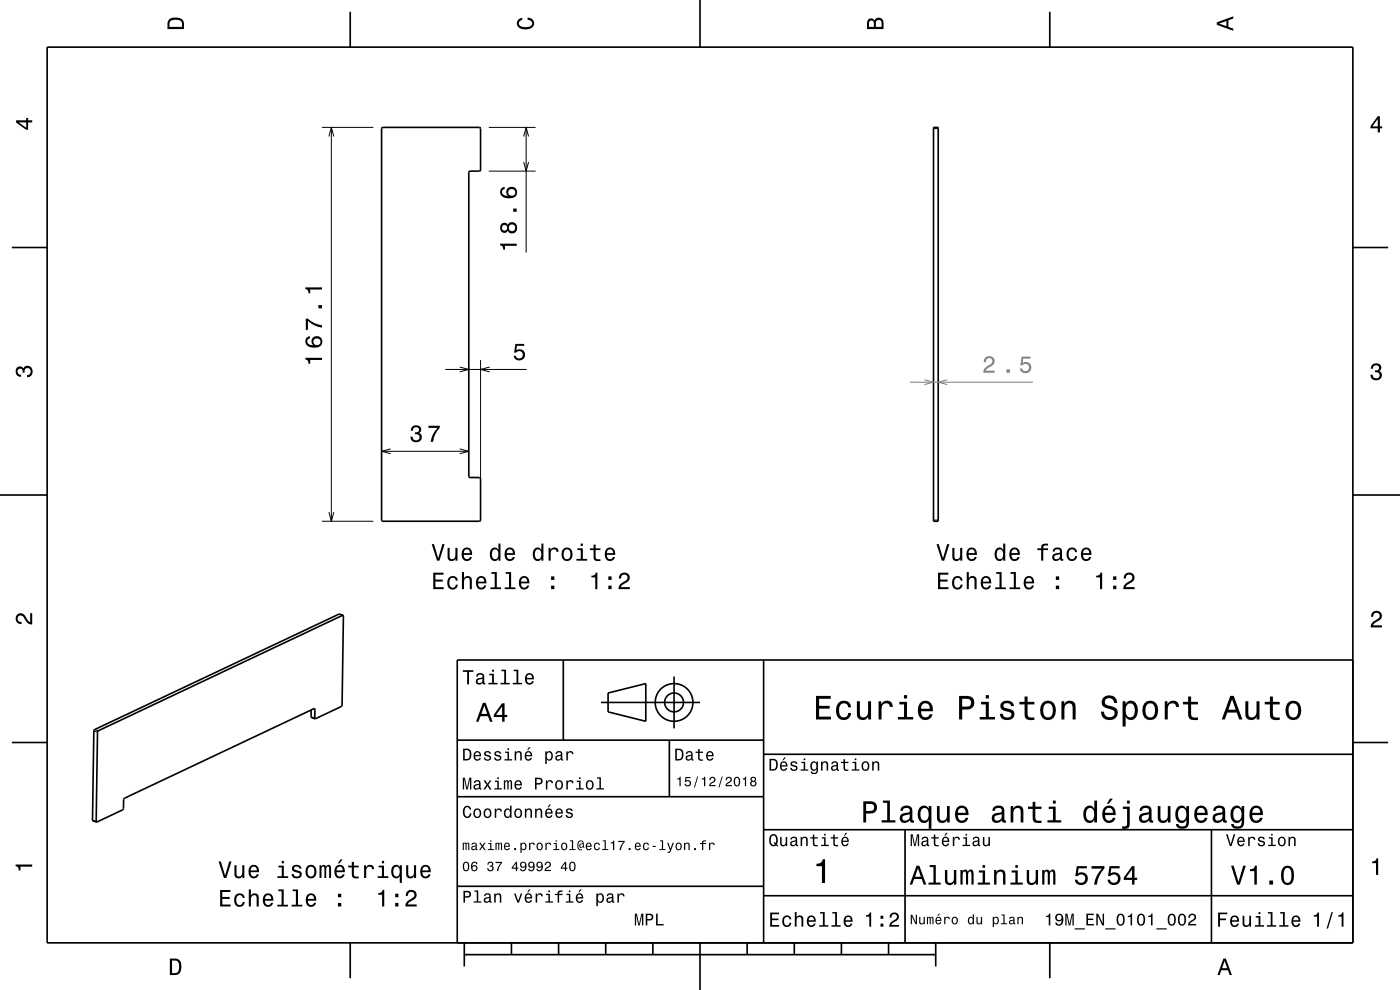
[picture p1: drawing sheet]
<svg xmlns="http://www.w3.org/2000/svg" width="297mm" height="210mm" viewBox="0 0 297 210" stroke-linecap="round" stroke-linejoin="round" font-family="sans-serif">
<g fill="none" stroke="#000" stroke-width=".21">
<path d="M68.3 27h10.9M103.7 27h9.9M103.7 36.3h9.9M198 27.3h1M101.9 76.4v25.1M68.3 110.6h10.9M198 110.3h1M71.9 130.3l.8 .2M19.9 155.1l.8 .2M20.1 154.8l.7 .2M66 152l.8 .3M66.5 150.4l.3 .1"/>
<path d="M19.6 174l.8 .2"/>
</g>
<g fill="none" stroke="#000" stroke-width=".35">
<path d="M10 10h277v190h-277zM74.3 2.5v7.5M148.5 0v10M222.7 2.5v7.5M81 27.1l20.7-.1 .2 .3v8.7l-.2 .3h-2l-.2 .2v64.5l.2 .3h2l.2 .2v8.8l-.2 .3h-20.5l-.3-.3zM198 27h1v83.6h-1zM2.5 52.5h7.5M287 52.5h7.5M0 105h10M287 105h10M72.8 130.5l-.3 19.2-5.6 2.8M72.8 130.5l-52 24.5-.1 .3-.2 19.1"/>
<path d="M72.8 130.5l-.9-.2-51.8 24.5-.2 .3-.3 18.9 .1 .1 .8 .3M119.5 140v17M162 140v60M287 140h-190v60M2.5 157.5h7.5M66 150.6l.1 1.6 .8 .3M66.9 152.5l-.2-2.2-40.3 19-.2 .3v1.9l-.2 .3-5.5 2.6M97 157h65M127.5 149h21M129 147l8-2v8l-8-2zM142 157v12M143 143.5v11"/>
<path d="M287 157.5h7.5M97 169h65M162 176h125M162 160h125M192 176v24M257 176v24M97 188h65M162 190h125M74.3 200v7.5M98.5 202.5h100M98.5 200v5M108.5 200v2.5"/>
<path d="M118.5 200v2.5M128.5 200v2.5M138.5 200v2.5M148.5 200v10M158.5 200v2.5M168.5 200v2.5M178.5 200v2.5M188.5 200v2.5M198.5 200v5M222.7 200v7.5"/>
<circle cx="143" cy="149" r="2"/>
<circle cx="143" cy="149" r="4"/>
</g>
<g fill="#000">
<path d="M36 4a2.18 2.18 0 0 0-.5 2.2h3.5v-1.2a1.43 1.43 0 0 0-1.7-1.3zM36.3 4.4a2.15 2.15 0 0 1 2.2 .3l.1 1h-2.6v-1z" fill-rule="evenodd"/>
<path d="M109.9 4.2l.9-.4v.4a.7 .7 0 0 0-.7 .5 .7 .7 0 0 0 .3 .8 1.7 1.7 0 0 0 2.5-.5 .9 .9 0 0 0-1-.8v-.5a1.24 1.24 0 0 1 1.4 1.1 1.24 1.24 0 0 1-1 1.4 2.22 2.22 0 0 1-2.5-.7l-.2-.5z" fill-rule="evenodd"/>
<path d="M184.2 4.2l-.3 .7v1.3h3.5v-1.3a.98 .98 0 0 0-.7-1.1 .98 .98 0 0 0-1.2 .6 .84 .84 0 0 0-1.3-.2zM184.5 4.5a.54 .54 0 0 1 .6-.1 .54 .54 0 0 1 .3 .6v.7h-1zM185.9 4.4a.62 .62 0 0 1 .8-.1 .62 .62 0 0 1 .3 .6v.8h-1.2z" fill-rule="evenodd"/>
<path d="M258.1 4.7v.6l3.5 1.2v-.4l-1-.4v-1.4l1-.4v-.4zM258.6 5l1.6-.5v1z" fill-rule="evenodd"/>
<path d="M3.4 25.5v.5l2.1 1.5h.5v-1.5h.8v-.5h-.8v-.5h-.4v.5zM4 26h1.6v1.1z" fill-rule="evenodd"/>
<path d="M292.3 24.7l-1.6 2.1v.4h1.6v.9h.4v-.9h.5v-.4h-.5v-2.1zM292.3 25.2v1.6h-1.1z" fill-rule="evenodd"/>
<path d="M291.1 77.4a1.08 1.08 0 0 1 1.4-.2 1.08 1.08 0 0 1 .4 1.2l-.3 .3a1.06 1.06 0 0 1 .5 1.3 1.06 1.06 0 0 1-1.2 .7 1.1 1.1 0 0 1-1.2-1.2h.5a.71 .71 0 0 0 1 .8 .71 .71 0 0 0 .1-1.3h-.6v-.4a.61 .61 0 0 0 .8-.3 .61 .61 0 0 0-.2-.8 .61 .61 0 0 0-.9 .2l-.1 .5h-.5z" fill-rule="evenodd"/>
<path d="M3.6 78a.86 .86 0 0 1 1.4 .2 1.06 1.06 0 0 1 1.2-.6 1.06 1.06 0 0 1 .7 1.2 1.1 1.1 0 0 1-1.2 1.2v-.4a.71 .71 0 0 0 .8-1 .71 .71 0 0 0-1.3-.1v.6h-.4a.61 .61 0 0 0-.3-.8 .61 .61 0 0 0-.8 .2 .61 .61 0 0 0 .2 .8l.6 .2v.4a1.15 1.15 0 0 1-1.2-.6 1.15 1.15 0 0 1 .3-1.3z" fill-rule="evenodd"/>
<path d="M3.6 130.4a1.22 1.22 0 0 1 2 .7l.4 .6 .4 .3v-1.9h.4v2.4a1.8 1.8 0 0 1-1.7-1.4 .71 .71 0 0 0-.9-.5 .71 .71 0 0 0-.5 .8 .71 .71 0 0 0 .9 .5v.5a1.18 1.18 0 0 1-1.2-.7 1.18 1.18 0 0 1 .2-1.3z" fill-rule="evenodd"/>
<path d="M291.2 129.9a1.18 1.18 0 0 1 1.9 .3 1.18 1.18 0 0 1-1 1.7l-.5 .3-.3 .5h1.9v.4h-2.4a1.8 1.8 0 0 1 1.4-1.8 .71 .71 0 0 0 .5-.8 .71 .71 0 0 0-.9-.5 .71 .71 0 0 0-.5 .8h-.4z" fill-rule="evenodd"/>
<path d="M98.2 158.8v2.5h.9a1.37 1.37 0 0 0 .7-2.2 1.56 1.56 0 0 0-1.6-.3zM98.6 159.1a.98 .98 0 0 1 1.1 .7 .98 .98 0 0 1-.6 1.2h-.5zM100.7 159.6a1.04 1.04 0 0 0-.2 1.2 1.04 1.04 0 0 0 1 .5l.5-.5h-.3l-.4 .3a.54 .54 0 0 1-.5-.7h1.3a.83 .83 0 0 0-.4-.9 .83 .83 0 0 0-1 .1zM100.9 159.7l.2-.1a.47 .47 0 0 1 .5 .1 .47 .47 0 0 1 .1 .5h-.9zM102.9 159.5l-.2 .1a.69 .69 0 0 0 .9 .9l.2 .1a.43 .43 0 0 1-.4 .5 .43 .43 0 0 1-.4-.4h-.3a.74 .74 0 0 0 .9 .7 .74 .74 0 0 0 .5-1l-1-.4a.38 .38 0 0 1 .3-.5 .38 .38 0 0 1 .4 .4h.3a.78 .78 0 0 0-1.2-.4zM105.1 159.5l-.2 .1a.69 .69 0 0 0 .9 .9l.2 .1a.43 .43 0 0 1-.4 .5 .43 .43 0 0 1-.5-.4h-.3a.74 .74 0 0 0 .9 .7 .74 .74 0 0 0 .5-1l-.9-.4a.38 .38 0 0 1 .3-.5 .38 .38 0 0 1 .4 .4h.3a.77 .77 0 0 0-1.2-.4zM107.2 159.4v.3h.5v1.3h-.7v.3h1.6v-.3h-.6v-1.6zM107.7 158.7v.4h.3v-.4zM109.2 159.4v1.9h.3v-1.1a.45 .45 0 0 1 .4-.6 .45 .45 0 0 1 .5 .5v1.2h.3v-1.3a.63 .63 0 0 0-.5-.7 .63 .63 0 0 0-.7 .4v-.3zM112.2 158.5l-.4 .6h.3l.5-.6zM111.5 159.6a1.04 1.04 0 0 0-.2 1.2 1.04 1.04 0 0 0 1.1 .5l.5-.5h-.3l-.5 .3a.54 .54 0 0 1-.5-.7h1.3a.83 .83 0 0 0-.4-.9 .83 .83 0 0 0-1 .1zM111.8 159.7l.1-.1a.48 .48 0 0 1 .5 .1 .48 .48 0 0 1 .2 .5h-1zM115.7 159.4v2.7h.3v-1.1a.66 .66 0 0 0 .7 .4 .66 .66 0 0 0 .5-.6 .91 .91 0 0 0 0-1.1 .91 .91 0 0 0-1-.3l-.2 .3v-.3zM116.1 159.8a.45 .45 0 0 1 .5-.2 .45 .45 0 0 1 .3 .4 .65 .65 0 0 1 .1 .8 .65 .65 0 0 1-.7 .2 .98 .98 0 0 1-.2-1.2zM118.1 159.5l-.2 .4h.3a.39 .39 0 0 1 .4-.3 .39 .39 0 0 1 .3 .5h-.1a.65 .65 0 0 0-1 .4 .65 .65 0 0 0 .6 .9l.6-.3 .1 .2h.4v-.2l-.2-.1v-1.1a.72 .72 0 0 0-.5-.6 .72 .72 0 0 0-.7 .2zM118.2 160.6l.8-.3a.55 .55 0 0 1-.2 .7 .55 .55 0 0 1-.6 0zM120.1 159.4v1.9h.4v-1.1a.47 .47 0 0 1 .2-.6 .47 .47 0 0 1 .6 .2v.2h.4a.64 .64 0 0 0-.5-.7 .64 .64 0 0 0-.8 .4v-.3z" fill-rule="evenodd"/>
<path d="M98.2 142.2v.3h.9v2.7h.4v-2.7h.9v-.3zM101.3 143l-.3 .5h.4a.47 .47 0 0 1 .5-.4 .47 .47 0 0 1 .4 .6l-.2 .1a.84 .84 0 0 0-1 .2 .84 .84 0 0 0 0 1.1 .9 .9 0 0 0 1.3-.2l.1 .2 .5 .1v-.3l-.3-.1v-1.3a.87 .87 0 0 0-1.4-.5zM101.4 144.3l.9-.3a.66 .66 0 0 1-.1 .7 .66 .66 0 0 1-.8 .1zM103.8 142.9v.3h.6v1.6h-.8v.4h2v-.4h-.8v-1.9zM104.4 142.1v.4h.4v-.4zM106.4 142.1v.3h.6v2.4h-.8v.4h1.9v-.4h-.7v-2.7zM109 142.1v.3h.6v2.4h-.8v.4h1.9v-.4h-.7v-2.7zM111.6 143.1a1.32 1.32 0 0 0 .7 2.1 .9 .9 0 0 0 .9-.7h-.3l-.2 .3-.4 .1a.65 .65 0 0 1-.6-.8h1.6a1 1 0 0 0-.4-1.2 1 1 0 0 0-1.3 .2zM111.9 143.3a.57 .57 0 0 1 .7-.1 .57 .57 0 0 1 .3 .6h-1.2z" fill-rule="evenodd"/>
<path d="M102.4 149.1l-1.4 4h.5l.4-1.2h1.6l.4 1.2h.6l-1.5-4zM102.7 149.7l.7 1.7h-1.3zM106.5 149.2l-1.7 2.4v.5h1.7v1h.5v-1h.6v-.5h-.6v-2.4zM106.5 149.9v1.7h-1.3z" fill-rule="evenodd"/>
<path d="M143.2 158.8v2.5h.9a1.37 1.37 0 0 0 .7-2.2 1.56 1.56 0 0 0-1.6-.3zM143.6 159.1a.98 .98 0 0 1 1.1 .7 .98 .98 0 0 1-.6 1.2h-.5zM145.7 159.5l-.2 .4h.3a.39 .39 0 0 1 .5-.3 .39 .39 0 0 1 .3 .5h-.2a.65 .65 0 0 0-.9 .4 .65 .65 0 0 0 .5 .9l.7-.3v.2h.4v-.2l-.1-.1-.1-1.1a.73 .73 0 0 0-.4-.6 .73 .73 0 0 0-.8 .2zM145.8 160.6l.8-.3a.55 .55 0 0 1-.1 .7 .55 .55 0 0 1-.7 0zM148.1 158.9v.5h-.5v.3h.5v1.3a.75 .75 0 0 0 1 .4v-.3a.48 .48 0 0 1-.7-.3v-1.1h.7v-.3h-.7v-.5zM150 159.6a1.04 1.04 0 0 0-.2 1.2 1.04 1.04 0 0 0 1.1 .5l.5-.5h-.4l-.4 .3a.54 .54 0 0 1-.5-.7h1.3a.83 .83 0 0 0-.4-.9 .83 .83 0 0 0-1 .1zM150.3 159.7l.1-.1a.48 .48 0 0 1 .5 .1 .48 .48 0 0 1 .2 .5h-1z" fill-rule="evenodd"/>
<path d="M173.1 147.6v5h3.2v-.6h-2.5v-1.7h2.2v-.6h-2.2v-1.5h2.4v-.6zM177.8 149.2a2.59 2.59 0 0 0 .5 3.4 1.58 1.58 0 0 0 2.3-1.4h-.6a.95 .95 0 0 1-.9 1 .95 .95 0 0 1-1-.9 1.59 1.59 0 0 1 .9-2.1 .85 .85 0 0 1 .9 .8h.7a1.56 1.56 0 0 0-1.1-1.3 1.56 1.56 0 0 0-1.7 .5zM181.8 148.8v2.5a1.27 1.27 0 0 0 .9 1.4 1.27 1.27 0 0 0 1.5-.7v.6h.6v-3.8h-.6v2.2a.92 .92 0 0 1-.6 1.1 .92 .92 0 0 1-1.2-.4v-2.9zM186.4 148.8v3.8h.6v-2.2a.95 .95 0 0 1 .5-1.1 .95 .95 0 0 1 1.2 .3l.1 .4h.6a1.28 1.28 0 0 0-1-1.4 1.28 1.28 0 0 0-1.4 .8v-.6zM190.8 148.9v.5h1v2.7h-1.3v.5h3.2v-.5h-1.3v-3.2zM191.8 147.4v.8h.6v-.8zM195.1 149.2a2.62 2.62 0 0 0 .5 3.4 1.57 1.57 0 0 0 2.2-1.1h-.6l-.3 .5-.5 .2a1.08 1.08 0 0 1-1-1.3h2.5a1.66 1.66 0 0 0-.7-2 1.66 1.66 0 0 0-2.1 .3zM195.6 149.5a.94 .94 0 0 1 1.2-.2 .94 .94 0 0 1 .5 1h-1.9zM203.5 147.6v5h.6v-2.1h.8a1.47 1.47 0 0 0 1.8-1.2 1.47 1.47 0 0 0-1.5-1.7zM204.1 148.2a1.6 1.6 0 0 1 1.8 .5 .86 .86 0 0 1 0 .9 .86 .86 0 0 1-.9 .3h-.9zM208.1 148.9v.5h1v2.7h-1.3v.5h3.3v-.5h-1.3v-3.2zM209.1 147.4v.8h.7v-.8zM212.6 148.9a1.08 1.08 0 0 0-.3 1.2 1.08 1.08 0 0 0 1 .7l1.1 .4a.57 .57 0 0 1 .2 .6 .57 .57 0 0 1-.5 .4 .96 .96 0 0 1-1.4-.8h-.6a1.6 1.6 0 0 0 1.3 1.4 1.6 1.6 0 0 0 1.7-.8 1.13 1.13 0 0 0-1-1.6l-1.1-.3-.2-.4a.87 .87 0 0 1 .9-.5 .87 .87 0 0 1 .8 .6h.6a1.41 1.41 0 0 0-2.1-1.1zM217.4 147.8v1.1h-1.1v.5h1.1v2.6l.2 .4 .4 .3h1.4v-.5a.97 .97 0 0 1-1.4-.5v-2.3h1.4v-.5h-1.4v-1.1zM221.1 149.2a2.56 2.56 0 0 0 .5 3.4 1.72 1.72 0 0 0 1.8-.2 1.72 1.72 0 0 0 .6-1.7 1.7 1.7 0 0 0-.9-1.9 1.7 1.7 0 0 0-2 .4zM221.6 149.6a.96 .96 0 0 1 1-.4 .96 .96 0 0 1 .7 .8 1.59 1.59 0 0 1-1 2.2 1.19 1.19 0 0 1-1-1.5zM225.2 148.8v3.8h.6v-2.2a.97 .97 0 0 1 .5-1.1 .97 .97 0 0 1 1.1 .2l.1 .7v2.4h.7v-2.5a1.27 1.27 0 0 0-.9-1.4 1.27 1.27 0 0 0-1.5 .6v-.5zM234.1 147.9a1.38 1.38 0 0 0-.3 1.5 1.38 1.38 0 0 0 1.3 .9 1.25 1.25 0 0 1 1.4 .9 1.15 1.15 0 0 1-1.3 .9 1.15 1.15 0 0 1-1-1.1h-.7a1.8 1.8 0 0 0 1.7 1.8 1.8 1.8 0 0 0 1.9-1.6 1.46 1.46 0 0 0-1.5-1.4l-.6-.2a.83 .83 0 0 1-.5-1.1 .83 .83 0 0 1 1.2-.3l.5 .5 .1 .4h.7a1.67 1.67 0 0 0-1-1.6 1.67 1.67 0 0 0-1.9 .4zM238.2 148.8v5.3h.6v-2.1a1.32 1.32 0 0 0 1.4 .7 1.32 1.32 0 0 0 1.1-1.1 2.43 2.43 0 0 0-.8-2.8 1.21 1.21 0 0 0-1.7 .5v-.5zM239.1 149.6a.9 .9 0 0 1 .9-.4 .9 .9 0 0 1 .7 .8 1.61 1.61 0 0 1-.9 2.2 1.18 1.18 0 0 1-1-1.5zM242.8 149.2a2.56 2.56 0 0 0 .5 3.4 1.72 1.72 0 0 0 1.8-.2 1.72 1.72 0 0 0 .6-1.7 1.7 1.7 0 0 0-.9-1.9 1.7 1.7 0 0 0-2 .4zM243.3 149.6a.96 .96 0 0 1 1-.4 .96 .96 0 0 1 .7 .8 1.59 1.59 0 0 1-1 2.2 1.19 1.19 0 0 1-1-1.5zM247.1 148.8v3.8h.6v-2.2a.95 .95 0 0 1 .5-1.1 .95 .95 0 0 1 1.2 .3l.1 .4h.6a1.28 1.28 0 0 0-1-1.4 1.28 1.28 0 0 0-1.4 .8v-.6zM252 147.8v1.1h-1v.5h1l.1 2.6 .2 .4 .4 .3h1.4v-.5a.97 .97 0 0 1-1.4-.5v-2.3h1.4v-.5h-1.4v-1.1zM261 147.6l-1.8 5h.6l.6-1.4h2l.5 1.4h.7l-1.9-5zM261.4 148.3l.7 2.2h-1.5zM264.2 148.8v2.5a1.27 1.27 0 0 0 .9 1.4 1.27 1.27 0 0 0 1.5-.7v.6h.6v-3.8h-.6v2.2a.92 .92 0 0 1-.6 1.1 .92 .92 0 0 1-1.1-.4l-.1-2.9zM269.4 147.8v1.1h-1.1v.5h1.1v2.6l.2 .4 .4 .3 .7 .1 .8-.1v-.5a.97 .97 0 0 1-1.4-.5l-.1-2.3h1.5v-.5h-1.5v-1.1zM273.1 149.2a2.56 2.56 0 0 0 .6 3.4 1.72 1.72 0 0 0 1.8-.2 1.72 1.72 0 0 0 .6-1.7 1.7 1.7 0 0 0-.9-1.9 1.7 1.7 0 0 0-2.1 .4zM273.6 149.6a.96 .96 0 0 1 1-.4 .96 .96 0 0 1 .7 .8 1.59 1.59 0 0 1-.9 2.2 1.19 1.19 0 0 1-1.1-1.5z" fill-rule="evenodd"/>
<path d="M98.2 165v2.5h.3v-2.3l.4 2.3h.3l.5-2.3v2.3h.3v-2.5h-.5l-.4 2.2-.5-2.2zM100.7 165.6l-.2 .5h.3a.39 .39 0 0 1 .5-.4 .39 .39 0 0 1 .3 .6h-.2a.65 .65 0 0 0-.9 .4 .65 .65 0 0 0 .5 .8l.7-.3v.2l.4 .1v-.3h-.1l-.1-1.1a.73 .73 0 0 0-.4-.6 .73 .73 0 0 0-.8 .1zM100.8 166.7l.8-.2a.55 .55 0 0 1-.1 .6 .55 .55 0 0 1-.7 .1zM102.6 165.5l.6 1-.7 1h.4l.5-.8 .5 .8h.4l-.7-1 .7-1h-.4l-.5 .7-.5-.7zM105 165.6v.3h.5v1.3h-.7v.3h1.7v-.3h-.7v-1.6zM105.5 164.9v.3h.3v-.3zM106.9 165.5v2h.3v-1.3l.1-.4h.2l.1 .2v1.5h.3v-1.5l.3-.3 .1 .4v1.4h.3v-1.4a.5 .5 0 0 0-.3-.6l-.4 .2-.4-.2-.3 .2v-.2zM109.3 165.7a1.04 1.04 0 0 0-.1 1.2 1.04 1.04 0 0 0 1 .6l.5-.6h-.3l-.4 .4a.54 .54 0 0 1-.5-.7h1.2a.83 .83 0 0 0-.3-1 .83 .83 0 0 0-1.1 .1zM109.6 165.9l.1-.1a.47 .47 0 0 1 .5 .1 .47 .47 0 0 1 .2 .4h-.9zM113.5 165v2.5h.3v-1.1a.96 .96 0 0 0 1.3-.7 .66 .66 0 0 0-.7-.7zM113.8 165.3h.5a.43 .43 0 0 1 .5 .4 .43 .43 0 0 1-.5 .4h-.5zM115.8 165.5v2h.3v-1.1a.47 .47 0 0 1 .3-.6 .47 .47 0 0 1 .6 .2v.1h.3a.64 .64 0 0 0-.5-.6 .64 .64 0 0 0-.7 .4v-.4zM118 165.7a1.04 1.04 0 0 0-.2 1.3 1.04 1.04 0 0 0 1.1 .5 1.04 1.04 0 0 0 .5-1.3 1.04 1.04 0 0 0-1.2-.7zM118.2 165.9a.48 .48 0 0 1 .5-.1 .48 .48 0 0 1 .4 .4 .66 .66 0 0 1 0 .7 .66 .66 0 0 1-.7 .3 .98 .98 0 0 1-.2-1.3zM120.1 165.5v2h.4v-1.1a.47 .47 0 0 1 .2-.6 .47 .47 0 0 1 .6 .2v.1h.4a.64 .64 0 0 0-.5-.6 .64 .64 0 0 0-.8 .4v-.4zM122.3 165.6v.3h.5v1.3h-.6v.3h1.6v-.3h-.6v-1.6zM122.8 164.9v.3h.4v-.3zM124.5 165.7a1.04 1.04 0 0 0-.2 1.3 1.04 1.04 0 0 0 1.2 .5 1.04 1.04 0 0 0 .4-1.3 1.04 1.04 0 0 0-1.1-.7zM124.7 165.9a.48 .48 0 0 1 .5-.1 .48 .48 0 0 1 .4 .4 .66 .66 0 0 1 0 .7 .66 .66 0 0 1-.7 .3 .98 .98 0 0 1-.2-1.3zM126.7 164.9v.2h.5v2.1h-.7v.3h1.6v-.3h-.6v-2.3z" fill-rule="evenodd"/>
<path d="M98.4 171.2a1.45 1.45 0 0 0 .7 2.3 .94 .94 0 0 0 .9-1h-.3a.59 .59 0 0 1-.8 .7 1.31 1.31 0 0 1 .2-2l.3 .1 .2 .4h.4a.85 .85 0 0 0-.6-.8 .85 .85 0 0 0-1 .3zM100.6 171.7a1.04 1.04 0 0 0-.1 1.3 1.04 1.04 0 0 0 1.1 .5 1.04 1.04 0 0 0 .5-1.3 1.04 1.04 0 0 0-1.2-.7zM100.9 171.9a.48 .48 0 0 1 .5-.1 .48 .48 0 0 1 .3 .4 .66 .66 0 0 1 0 .7 .66 .66 0 0 1-.7 .3 .98 .98 0 0 1-.1-1.3zM102.8 171.7a1.04 1.04 0 0 0-.2 1.3 1.04 1.04 0 0 0 1.2 .5 1.04 1.04 0 0 0 .5-1.3 1.04 1.04 0 0 0-1.2-.7zM103 171.9a.48 .48 0 0 1 .5-.1 .48 .48 0 0 1 .4 .4 .66 .66 0 0 1 0 .7 .66 .66 0 0 1-.7 .3 .97 .97 0 0 1-.2-1.3zM105 171.5v2h.3v-1.1a.47 .47 0 0 1 .2-.6 .47 .47 0 0 1 .6 .2l.1 .1h.3a.64 .64 0 0 0-.5-.6 .64 .64 0 0 0-.7 .4v-.4zM107.1 171.7a1.06 1.06 0 0 0-.2 1.2 1.06 1.06 0 0 0 .9 .6l.4-.3v.3h.3v-2.6h-.3v.9a.63 .63 0 0 0-1.1-.1zM107.4 171.9a.44 .44 0 0 1 .4-.1 .44 .44 0 0 1 .4 .4 .65 .65 0 0 1 0 .7 .65 .65 0 0 1-.7 .3l-.2-.4zM109.3 171.7a1.04 1.04 0 0 0-.1 1.3 1.04 1.04 0 0 0 1.1 .5 1.04 1.04 0 0 0 .5-1.3 1.04 1.04 0 0 0-1.2-.7zM109.5 171.9a.48 .48 0 0 1 .6-.1 .48 .48 0 0 1 .3 .4 .66 .66 0 0 1 0 .7 .66 .66 0 0 1-.7 .3 .98 .98 0 0 1-.2-1.3zM111.4 171.5v2h.3v-1.1a.45 .45 0 0 1 .3-.7 .45 .45 0 0 1 .5 .6v1.2h.4v-1.3a.63 .63 0 0 0-.5-.7 .63 .63 0 0 0-.7 .3v-.3zM113.5 171.5v2h.3v-1.1a.45 .45 0 0 1 .3-.6 .45 .45 0 0 1 .6 .2v1.5h.3v-1.3a.63 .63 0 0 0-.4-.7 .63 .63 0 0 0-.8 .3v-.3zM116.5 170.7l-.3 .6h.2l.5-.6zM115.9 171.7a1.04 1.04 0 0 0-.2 1.2 1.04 1.04 0 0 0 1 .6l.5-.6h-.3l-.4 .4a.54 .54 0 0 1-.5-.7h1.2a.83 .83 0 0 0-.3-1 .83 .83 0 0 0-1 .1zM116.1 171.9l.2-.1a.47 .47 0 0 1 .4 .1 .47 .47 0 0 1 .2 .4h-.9zM118 171.7a1.04 1.04 0 0 0-.2 1.2 1.04 1.04 0 0 0 1.1 .6l.5-.6h-.3l-.5 .4a.53 .53 0 0 1-.5-.7h1.3a.83 .83 0 0 0-.3-1 .83 .83 0 0 0-1.1 .1zM118.3 171.9l.1-.1a.47 .47 0 0 1 .5 .1 .47 .47 0 0 1 .2 .4h-1zM120.2 171.6l-.1 .2a.69 .69 0 0 0 .8 .9l.3 .1a.43 .43 0 0 1-.4 .5 .43 .43 0 0 1-.5-.4h-.3a.74 .74 0 0 0 .9 .7 .74 .74 0 0 0 .5-1.1l-1-.3a.38 .38 0 0 1 .3-.5 .38 .38 0 0 1 .5 .3h.3a.77 .77 0 0 0-1.3-.4z" fill-rule="evenodd"/>
<path d="M143.7 165.1v.3h.4v1.4h.3v-2zM145.4 164.8l-.1 1.1h.2a.46 .46 0 0 1 .7-.2 .46 .46 0 0 1 0 .8 .46 .46 0 0 1-.7-.2h-.3a.69 .69 0 0 0 .9 .6 .69 .69 0 0 0 .4-1 .69 .69 0 0 0-1-.3l.1-.5h.9v-.3zM147.9 164.7l-.7 2.3h.2l.7-2.3zM148.9 165.1v.3h.4v1.4h.3v-2zM150.7 164.9l-.2 .6h.2a.4 .4 0 0 1 .3-.5 .4 .4 0 0 1 .5 .3 .4 .4 0 0 1-.3 .5l-.1 .1a.95 .95 0 0 0-.7 .9h1.4v-.3h-1.1l.5-.4a.67 .67 0 0 0 .5-1 .67 .67 0 0 0-1-.2zM153.1 164.7l-.7 2.3h.2l.7-2.3zM154.1 164.9l-.2 .6h.3a.4 .4 0 0 1 .3-.5 .4 .4 0 0 1 .5 .3 .4 .4 0 0 1-.3 .5l-.2 .1a.93 .93 0 0 0-.6 .9h1.4v-.3h-1.1l.5-.4a.67 .67 0 0 0 .5-1 .67 .67 0 0 0-1.1-.2zM155.8 165a1.15 1.15 0 0 0 .5 1.8 1.16 1.16 0 0 0 .5-1.8 .63 .63 0 0 0-1 0zM156.1 165.1l.2-.1a.98 .98 0 0 1 0 1.6l-.2-.1-.2-.3v-.7zM157.6 165.1v.3h.4v1.4h.3v-2zM159.4 164.9l-.2 .5 .2 .3a.62 .62 0 0 0-.1 .9 .62 .62 0 0 0 1 0 .62 .62 0 0 0-.1-.9 .57 .57 0 0 0 0-.9 .57 .57 0 0 0-.8 .1zM159.4 166.2a.41 .41 0 0 1 .8 0 .41 .41 0 0 1-.8 0zM159.5 165.3a.34 .34 0 0 1 .6 0 .34 .34 0 0 1-.6 0z" fill-rule="evenodd"/>
<path d="M163.2 161v2.5h.9a1.37 1.37 0 0 0 .7-2.2 1.58 1.58 0 0 0-1.6-.3zM163.6 161.3a.98 .98 0 0 1 1.1 .7 .98 .98 0 0 1-.6 1.2h-.5zM166.4 160.7l-.4 .6h.2l.5-.6zM165.7 161.7a1.04 1.04 0 0 0-.2 1.2 1.04 1.04 0 0 0 1 .6l.5-.6h-.3l-.4 .4a.54 .54 0 0 1-.5-.7h1.3a.83 .83 0 0 0-.4-1 .83 .83 0 0 0-1 .1zM165.9 161.9l.2-.1a.48 .48 0 0 1 .5 .1 .48 .48 0 0 1 .1 .4h-.9zM167.9 161.6l-.2 .2a.68 .68 0 0 0 .9 .9l.2 .1a.43 .43 0 0 1-.4 .5 .43 .43 0 0 1-.4-.4h-.3a.74 .74 0 0 0 .9 .7 .74 .74 0 0 0 .5-1.1l-1-.3a.38 .38 0 0 1 .3-.5 .38 .38 0 0 1 .4 .4l.3-.1a.78 .78 0 0 0-1.2-.4zM170 161.6v.3h.5v1.3h-.7v.3h1.7v-.3h-.7v-1.6zM170.5 160.9v.3h.3v-.3zM172.1 161.7a1.06 1.06 0 0 0-.2 1.2 1.06 1.06 0 0 0 .9 .6l.4-.3a.52 .52 0 0 1-.2 .7 .52 .52 0 0 1-.7-.3h-.3a.78 .78 0 0 0 .9 .6 .78 .78 0 0 0 .6-.8v-1.9h-.3v.4l-.2-.3a.64 .64 0 0 0-.9 .1zM172.4 161.9a.45 .45 0 0 1 .4-.1 .45 .45 0 0 1 .4 .4 .65 .65 0 0 1 0 .7 .65 .65 0 0 1-.7 .3l-.2-.4zM174.2 161.5v2h.3v-1.1a.45 .45 0 0 1 .3-.6 .45 .45 0 0 1 .5 .2l.1 1.5h.3v-1.3a.63 .63 0 0 0-.5-.7 .63 .63 0 0 0-.7 .3v-.3zM176.6 161.6l-.2 .5h.3a.39 .39 0 0 1 .4-.4 .39 .39 0 0 1 .3 .6h-.1a.65 .65 0 0 0-1 .4 .65 .65 0 0 0 .6 .8l.6-.3 .1 .2 .4 .1-.2-.4v-1a.73 .73 0 0 0-1.2-.5zM176.7 162.7l.8-.2a.55 .55 0 0 1-.2 .6 .55 .55 0 0 1-.6 .1zM178.9 161v.6h-.5v.3h.5l.1 1.3a.75 .75 0 0 0 1 .3v-.3a.48 .48 0 0 1-.7-.2v-1.1h.7v-.3h-.7v-.6zM180.8 161.6v.3h.5v1.3h-.6v.3h1.6v-.3h-.6v-1.6zM181.3 160.9v.3h.4v-.3zM183 161.7a1.04 1.04 0 0 0-.2 1.3 1.04 1.04 0 0 0 1.2 .5 1.04 1.04 0 0 0 .4-1.3 1.04 1.04 0 0 0-1.2-.7zM183.2 161.9a.48 .48 0 0 1 .5-.1 .48 .48 0 0 1 .4 .4 .66 .66 0 0 1 0 .7 .66 .66 0 0 1-.7 .3 .98 .98 0 0 1-.2-1.3zM185 161.5v2h.3v-1.1a.45 .45 0 0 1 .3-.6 .45 .45 0 0 1 .6 .2v1.5h.3v-1.3a.63 .63 0 0 0-.4-.7 .63 .63 0 0 0-.8 .3v-.3z" fill-rule="evenodd"/>
<path d="M163.4 177.2a1.45 1.45 0 0 0 .7 2.3l.5-.2 .3 .3 .2-.2-.3-.3a1.53 1.53 0 0 0-.5-2.2l-.6 .1zM163.8 177.3l.3-.1a1.21 1.21 0 0 1 .5 1.7l-.3-.3-.2 .2 .3 .3a.45 .45 0 0 1-.7-.1 1.62 1.62 0 0 1 .1-1.7zM165.5 177.5v1.3a.63 .63 0 0 0 .4 .7 .63 .63 0 0 0 .8-.3v.3h.3v-2h-.3v1.2a.46 .46 0 0 1-.3 .5 .46 .46 0 0 1-.6-.2v-1.5zM167.9 177.6l-.2 .5h.3a.39 .39 0 0 1 .5-.4 .39 .39 0 0 1 .2 .6h-.1a.65 .65 0 0 0-.9 .4 .65 .65 0 0 0 .5 .8l.6-.3 .1 .2 .4 .1v-.3h-.2v-1.1a.73 .73 0 0 0-1.2-.5zM168 178.7l.8-.2a.55 .55 0 0 1-.2 .6 .55 .55 0 0 1-.6 .1zM169.8 177.5v2h.4v-1.1a.45 .45 0 0 1 .2-.6 .45 .45 0 0 1 .6 .2v1.5h.3v-1.3a.63 .63 0 0 0-.4-.7 .63 .63 0 0 0-.8 .3v-.3zM172.4 177v.6h-.5v.3h.5l.1 1.3a.75 .75 0 0 0 1 .3v-.3a.49 .49 0 0 1-.7-.2v-1.1h.7v-.3h-.7v-.6zM174.3 177.6v.3h.5v1.3h-.6v.3h1.6v-.3h-.6v-1.6zM174.8 176.9v.3h.4v-.3zM176.8 177v.6h-.6v.3h.6v1.3a.74 .74 0 0 0 1 .3v-.3a.49 .49 0 0 1-.7-.2v-1.1h.7v-.3h-.7v-.6zM179.4 176.7l-.4 .6h.2l.5-.6zM178.7 177.7a1.04 1.04 0 0 0-.2 1.2 1.04 1.04 0 0 0 1 .6l.5-.6h-.3l-.4 .4a.54 .54 0 0 1-.5-.7h1.3a.83 .83 0 0 0-.4-1 .83 .83 0 0 0-1 .1zM178.9 177.9l.2-.1a.48 .48 0 0 1 .5 .1 .48 .48 0 0 1 .1 .4h-.9z" fill-rule="evenodd"/>
<path d="M183.1 170v4.5h.6v-1.9a1.96 1.96 0 0 0 2.2-.7 1.29 1.29 0 0 0-1.2-1.9zM183.7 170.5a1.44 1.44 0 0 1 1.7 .4 .77 .77 0 0 1-.1 .9 .77 .77 0 0 1-.8 .2h-.8zM187.3 169.8v.5h.9v3.7h-1.2v.5h2.9v-.5h-1.1v-4.2zM191.3 171.2l-.3 .8h.5a.71 .71 0 0 1 .9-.7 .71 .71 0 0 1 .5 1l-.3 .1a1.47 1.47 0 0 0-1.7 1.2 .94 .94 0 0 0 1 1l.6-.2 .5-.4 .2 .4 .7 .1v-.5h-.3v-2.1a1.31 1.31 0 0 0-2.3-.7zM191.6 173.1l1.4-.4a.99 .99 0 0 1-.3 1.1 .99 .99 0 0 1-1.1 .1l-.2-.4zM195 171.4a2.43 2.43 0 0 0 .5 3.1 1.12 1.12 0 0 0 1.5-.6v1.9h.6v-4.8h-.6v.5a1.14 1.14 0 0 0-2-.1zM195.5 171.7a.8 .8 0 0 1 .9-.3 .8 .8 0 0 1 .5 .7 1.43 1.43 0 0 1-.8 2 1.52 1.52 0 0 1-.6-2.4zM198.8 171v2.3a1.14 1.14 0 0 0 .8 1.2 1.14 1.14 0 0 0 1.3-.6v.6h.6v-3.5h-.6v2a.83 .83 0 0 1-.5 1 .83 .83 0 0 1-1-.4l-.1-2.6zM203 171.4a1.98 1.98 0 0 0 1 3.2 1.36 1.36 0 0 0 1.4-1.1h-.6l-.2 .4-.5 .2a.97 .97 0 0 1-.9-1.2h2.3a1.5 1.5 0 0 0-.7-1.8 1.5 1.5 0 0 0-1.8 .3zM203.4 171.6a.85 .85 0 0 1 1.1-.1 .85 .85 0 0 1 .4 .9h-1.7zM210.9 171.2l-.3 .3-.1 .5h.5a.71 .71 0 0 1 .9-.7 .71 .71 0 0 1 .5 1l-.3 .1a1.46 1.46 0 0 0-1.7 1.2 .93 .93 0 0 0 1 1l.6-.2 .6-.4 .1 .4 .7 .1v-.5h-.3v-2.1a1.31 1.31 0 0 0-2.2-.7zM211.1 173.1l1.4-.4a.99 .99 0 0 1-.3 1.1 .99 .99 0 0 1-1.1 .1l-.1-.4zM214.4 171v3.5h.6v-2a.82 .82 0 0 1 .5-1 .82 .82 0 0 1 1 .4v2.6h.6v-2.3a1.14 1.14 0 0 0-.8-1.3 1.14 1.14 0 0 0-1.4 .6v-.5zM219.1 170.1v1h-1v.5h1v2.3l.2 .4 .4 .2 1.2 .1v-.5a.88 .88 0 0 1-1.2-.5l-.1-2h1.3v-.5h-1.3v-1zM222.5 171.1v.5h.9v2.4h-1.2v.5h2.9v-.5h-1.1v-2.9zM223.4 169.8v.7h.6v-.7zM230.2 171.4a2.44 2.44 0 0 0 .4 3.1 1.13 1.13 0 0 0 1.6-.6v.6h.5v-4.7h-.5v1.7a1.15 1.15 0 0 0-2-.1zM230.6 171.7a.8 .8 0 0 1 .9-.3 .8 .8 0 0 1 .6 .7 1.43 1.43 0 0 1-.8 2 1.53 1.53 0 0 1-.7-2.4zM235.5 169.4l-.7 1.1h.4l.9-1.1zM234.2 171.4a1.98 1.98 0 0 0 1 3.2 1.36 1.36 0 0 0 1.4-1.1h-.5l-.3 .4-.5 .2a.97 .97 0 0 1-.9-1.2h2.3a1.5 1.5 0 0 0-.6-1.8 1.5 1.5 0 0 0-1.9 .3zM234.7 171.6a.85 .85 0 0 1 1-.1 .85 .85 0 0 1 .4 .9h-1.7zM238.2 171.1v.5h.9v3.1l-.1 .5-.2 .1h-.8v.5a1.11 1.11 0 0 0 1.7-1.1v-3.6zM239.1 169.8v.7h.6v-.7zM242.1 171.2l-.3 .3v.5h.5a.71 .71 0 0 1 .8-.7 .71 .71 0 0 1 .5 1l-.2 .1a1.46 1.46 0 0 0-1.8 1.2 .93 .93 0 0 0 1.1 1l.6-.2 .5-.4 .1 .4 .7 .1v-.5h-.3v-2.1a1.31 1.31 0 0 0-2.2-.7zM242.3 173.1l1.4-.4a.99 .99 0 0 1-.2 1.1 .99 .99 0 0 1-1.2 .1l-.1-.4zM245.6 171v2.3a1.14 1.14 0 0 0 .8 1.2 1.14 1.14 0 0 0 1.4-.6v.6h.5v-3.5h-.6v2a.83 .83 0 0 1-.5 1 .83 .83 0 0 1-1-.4v-2.6zM249.7 171.4a2.43 2.43 0 0 0 .4 3.1 1.17 1.17 0 0 0 1.6-.6 .99 .99 0 0 1-.9 1.4l-.6-.1-.2-.4h-.5a1.04 1.04 0 0 0 1.3 1 1.27 1.27 0 0 0 1.4-1.5v-3.3h-.5v.6l-.5-.6a1.15 1.15 0 0 0-1.5 .4zM250.1 171.7a.82 .82 0 0 1 .9-.3 .82 .82 0 0 1 .6 .7 1.42 1.42 0 0 1-.8 2 1.54 1.54 0 0 1-.7-2.4zM253.7 171.4a1.98 1.98 0 0 0 1.1 3.2 1.36 1.36 0 0 0 1.4-1.1h-.6l-.3 .4-.5 .2a.97 .97 0 0 1-.9-1.2h2.3a1.5 1.5 0 0 0-.6-1.8 1.5 1.5 0 0 0-1.9 .3zM254.2 171.6a.85 .85 0 0 1 1-.1 .85 .85 0 0 1 .4 .9h-1.7zM257.7 171.2l-.2 .3-.1 .5h.5a.71 .71 0 0 1 .8-.7 .71 .71 0 0 1 .5 1l-.2 .1a1.46 1.46 0 0 0-1.8 1.2 .93 .93 0 0 0 1.1 1l.6-.2 .5-.4 .1 .4 .8 .1v-.5h-.4v-2.1a1.31 1.31 0 0 0-2.2-.7zM257.9 173.1l1.4-.4a.99 .99 0 0 1-.2 1.1 .99 .99 0 0 1-1.2 .1l-.1-.4zM261.4 171.4a2.44 2.44 0 0 0 .4 3.1 1.16 1.16 0 0 0 1.6-.6 .99 .99 0 0 1-.9 1.4l-.6-.1-.2-.4h-.5a1.04 1.04 0 0 0 1.3 1 1.27 1.27 0 0 0 1.5-1.5v-3.3h-.6v.6l-.4-.6a1.15 1.15 0 0 0-1.6 .4zM261.8 171.7a.82 .82 0 0 1 .9-.3 .82 .82 0 0 1 .6 .7 1.42 1.42 0 0 1-.8 2 1.54 1.54 0 0 1-.7-2.4zM265.4 171.4a1.98 1.98 0 0 0 1.1 3.2 1.36 1.36 0 0 0 1.4-1.1h-.6l-.3 .4-.5 .2a.97 .97 0 0 1-.9-1.2h2.3a1.5 1.5 0 0 0-.6-1.8 1.5 1.5 0 0 0-1.9 .3zM265.9 171.6a.85 .85 0 0 1 1-.1 .85 .85 0 0 1 .4 .9h-1.7z" fill-rule="evenodd"/>
<path d="M193.2 177v2.5h.3v-2.3l.4 2.3h.3l.5-2.3v2.3h.3v-2.5h-.5l-.4 2.2-.5-2.2zM195.7 177.6l-.2 .5h.3a.39 .39 0 0 1 .5-.4 .39 .39 0 0 1 .3 .6h-.2a.65 .65 0 0 0-.9 .4 .65 .65 0 0 0 .5 .8l.7-.3v.2l.4 .1v-.3h-.1l-.1-1.1a.73 .73 0 0 0-1.2-.5zM195.8 178.7l.8-.2a.55 .55 0 0 1-.1 .6 .55 .55 0 0 1-.7 .1zM198.1 177v.6h-.5v.3h.5v1.3a.74 .74 0 0 0 1 .3v-.3a.49 .49 0 0 1-.7-.2v-1.1h.7v-.3h-.7v-.6zM200.7 176.7l-.4 .6h.3l.5-.6zM200 177.7a1.04 1.04 0 0 0-.2 1.2 1.04 1.04 0 0 0 1.1 .6l.5-.6h-.4l-.4 .4a.54 .54 0 0 1-.5-.7h1.3a.83 .83 0 0 0-.4-1 .83 .83 0 0 0-1 .1zM200.3 177.9l.1-.1a.48 .48 0 0 1 .5 .1 .48 .48 0 0 1 .2 .4h-1zM202.1 177.5v2h.3v-1.1a.47 .47 0 0 1 .3-.6 .47 .47 0 0 1 .6 .2v.1h.3a.64 .64 0 0 0-.4-.6 .64 .64 0 0 0-.8 .4v-.4zM204.3 177.6v.3h.5v1.3h-.6v.3h1.6v-.3h-.6v-1.6zM204.8 176.9v.3h.4v-.3zM206.6 177.6l-.2 .5h.3a.39 .39 0 0 1 .4-.4 .39 .39 0 0 1 .3 .6h-.1a.65 .65 0 0 0-1 .4 .65 .65 0 0 0 .6 .8l.6-.3 .1 .2 .4 .1v-.3h-.2v-1.1a.72 .72 0 0 0-.5-.6 .72 .72 0 0 0-.7 .1zM206.7 178.7l.8-.2a.55 .55 0 0 1-.2 .6 .55 .55 0 0 1-.6 .1zM208.5 177.5v1.3a.63 .63 0 0 0 .5 .7 .63 .63 0 0 0 .7-.3v.3h.3v-2h-.3v1.2a.46 .46 0 0 1-.3 .5 .46 .46 0 0 1-.6-.2v-1.5z" fill-rule="evenodd"/>
<path d="M260.1 177l.8 2.5h.4l.8-2.5h-.4l-.6 2.1-.7-2.1zM262.7 177.7a1.04 1.04 0 0 0-.2 1.2 1.04 1.04 0 0 0 1 .6l.5-.6h-.3l-.4 .4a.54 .54 0 0 1-.5-.7h1.3a.83 .83 0 0 0-.4-1 .83 .83 0 0 0-1 .1zM262.9 177.9l.2-.1a.48 .48 0 0 1 .5 .1 .48 .48 0 0 1 .1 .4h-.9zM264.8 177.5v2h.3v-1.1a.47 .47 0 0 1 .3-.6 .47 .47 0 0 1 .6 .2v.1h.3a.64 .64 0 0 0-.5-.6 .64 .64 0 0 0-.7 .4v-.4zM267 177.6l-.1 .2a.69 .69 0 0 0 .9 .9l.2 .1a.43 .43 0 0 1-.4 .5 .43 .43 0 0 1-.5-.4h-.3a.74 .74 0 0 0 .9 .7 .74 .74 0 0 0 .5-1.1l-.9-.3a.38 .38 0 0 1 .3-.5 .38 .38 0 0 1 .4 .4l.3-.1a.78 .78 0 0 0-1.3-.4zM269.2 177.6v.3h.5v1.3h-.7v.3h1.6v-.3h-.6v-1.6zM269.7 176.9v.3h.3v-.3zM271.3 177.7a1.04 1.04 0 0 0-.1 1.3 1.04 1.04 0 0 0 1.1 .5 1.04 1.04 0 0 0 .5-1.3 1.04 1.04 0 0 0-1.2-.7zM271.5 177.9a.48 .48 0 0 1 .6-.1 .48 .48 0 0 1 .3 .4 .67 .67 0 0 1 0 .7 .67 .67 0 0 1-.7 .3 .98 .98 0 0 1-.2-1.3zM273.3 177.5v2h.4v-1.1a.45 .45 0 0 1 .3-.7 .45 .45 0 0 1 .5 .6v1.2h.4v-1.3a.63 .63 0 0 0-.5-.7 .63 .63 0 0 0-.7 .3v-.3z" fill-rule="evenodd"/>
<path d="M3.3 183.4h3.5v.4h-2.5v.9h-.3a.77 .77 0 0 0-.7-1z" fill-rule="evenodd"/>
<path d="M98.2 178.8v1.5h.2v-1.2l.2-.2 .2 .2v1.2h.2v-1.2l.2-.2 .1 .3v1.1h.3v-1.3l-.2-.2-.4 .1-.3-.2-.3 .2v-.1zM100.2 178.9l-.2 .3h.2a.31 .31 0 0 1 .4-.3 .31 .31 0 0 1 .2 .5 .61 .61 0 0 0-.7 .1 .61 .61 0 0 0 0 .7 .6 .6 0 0 0 .8-.1l.1 .2h.3l-.1-.2-.1-.9a.58 .58 0 0 0-.9-.3zM100.3 179.7l.6-.2v.3a.34 .34 0 0 1-.3 .4 .34 .34 0 0 1-.4-.4zM101.7 178.8l.5 .7-.6 .8h.3l.4-.6 .4 .6h.3l-.5-.8 .5-.7h-.3l-.4 .5-.3-.5zM103.6 178.8v.2h.4v1.1h-.5v.2h1.3v-.2h-.6v-1.3zM104 178.3v.2h.3v-.2zM105.1 178.8v1.5h.2l.1-1.2 .2-.2 .1 .2v1.2h.2v-1.2l.2-.2 .2 .3v1.1h.2v-1.3l-.1-.2-.5 .1-.3-.2-.3 .2v-.1zM107.1 178.9a.83 .83 0 0 0-.2 1 .83 .83 0 0 0 .9 .4l.4-.4-.8 .2-.2-.5h1v-.1a.64 .64 0 0 0-.4-.7 .64 .64 0 0 0-.7 .1zM107.3 179.1l.4-.1 .2 .4h-.7zM109.1 179.9v.4h.4v-.4zM110.4 178.8v2.1h.3v-.8a.53 .53 0 0 0 .5 .3 .53 .53 0 0 0 .5-.5 .73 .73 0 0 0-.1-.8 .73 .73 0 0 0-.8-.3l-.1 .2v-.2zM110.8 179.1l.1-.1a.56 .56 0 0 1 .5 .5 .56 .56 0 0 1-.5 .6l-.2-.3zM112.2 178.8v1.5h.3l.1-1.2 .4-.1 .2 .3h.3a.51 .51 0 0 0-.4-.6 .51 .51 0 0 0-.6 .3v-.2zM114 178.9a.83 .83 0 0 0-.1 1 .83 .83 0 0 0 .9 .4 .79 .79 0 0 0 .3-1.1 .79 .79 0 0 0-1.1-.3zM114.2 179.1l.1-.1a.56 .56 0 0 1 .6 .5 .56 .56 0 0 1-.6 .6l-.2-.3zM115.7 178.8v1.5h.3l.1-1.2 .4-.1 .2 .3h.2a.51 .51 0 0 0-.4-.6 .51 .51 0 0 0-.6 .3v-.2zM117.5 178.8v.2h.4v1.1h-.5v.2h1.3v-.2h-.6v-1.3zM117.9 178.3v.2h.2v-.2zM119.2 178.9a.83 .83 0 0 0-.1 1 .83 .83 0 0 0 .9 .4 .79 .79 0 0 0 .3-1.1 .79 .79 0 0 0-1.1-.3zM119.4 179.1l.1-.1a.56 .56 0 0 1 .6 .5 .56 .56 0 0 1-.6 .6l-.2-.3zM120.9 178.3v.2h.4v1.6h-.5v.2h1.3v-.2h-.5v-1.8zM122.8 178.4a1.51 1.51 0 0 0 .1 1.9h.6v-.2a.49 .49 0 0 1-.8-.4 .96 .96 0 0 1 .5-1.2l.3 .1 .1 .2a.65 .65 0 0 0-.6 .9l.2 .2 .5-.3 .2 .2v-.1a1.03 1.03 0 0 0-.9-1.4zM123.1 179.2l.5-.2-.1 .6h-.4zM124.4 178.9a.83 .83 0 0 0-.1 1 .83 .83 0 0 0 .8 .4l.4-.4-.8 .2-.2-.5h1v-.1a.64 .64 0 0 0-.3-.7 .64 .64 0 0 0-.8 .1zM124.6 179.1l.5-.1 .2 .4h-.8zM126.2 178.9a.83 .83 0 0 0-.2 1 .83 .83 0 0 0 .9 .4l.4-.5h-.3l-.2 .3a.58 .58 0 0 1-.6-.6 .58 .58 0 0 1 .6-.5l.2 .3h.3a.62 .62 0 0 0-.5-.6 .62 .62 0 0 0-.6 .2zM127.9 178.3v.2h.4v1.6h-.6v.2h1.3v-.2h-.5v-1.8zM129.6 178.7v.2h.4v1.4h.3v-2zM131.2 178.4v.2h1l-.7 1.3-.1 .4h.3l.3-.9 .5-.8v-.2zM133.4 179.9v.4h.4v-.4zM134.8 178.9a.83 .83 0 0 0-.1 1 .83 .83 0 0 0 .8 .4l.4-.4-.7 .2-.3-.5h1v-.1a.64 .64 0 0 0-.3-.7 .64 .64 0 0 0-.8 .1zM135 179.1l.5-.1 .2 .4h-.8zM136.6 178.9a.83 .83 0 0 0-.2 1 .83 .83 0 0 0 .9 .4l.4-.5h-.3l-.2 .3a.58 .58 0 0 1-.6-.6 .58 .58 0 0 1 .6-.5l.2 .3h.3a.63 .63 0 0 0-.5-.6 .63 .63 0 0 0-.6 .2zM138.4 179.4v.3h.7v-.3zM140 178.3v.2h.4v1.6h-.5v.2h1.3v-.2h-.5v-1.8zM141.5 178.8l.6 1.6-.1 .3h-.4v.2h.4l.2-.2 .8-1.9h-.3l-.5 1.2-.4-1.2zM143.5 178.9a.83 .83 0 0 0-.1 1 .83 .83 0 0 0 .9 .4 .79 .79 0 0 0 .3-1.1 .79 .79 0 0 0-1.1-.3zM143.7 179.1l.1-.1a.56 .56 0 0 1 .6 .5 .56 .56 0 0 1-.6 .6l-.2-.3zM145.1 178.8v1.5h.3v-1.1l.4-.3 .2 .3 .1 1.1h.2v-1a.51 .51 0 0 0-.3-.6 .51 .51 0 0 0-.6 .3v-.2zM147.2 179.9v.4h.4v-.4zM148.5 178.8v.2h.4v1.3h.3v-1.3h.6v-.2h-.6l.1-.3h.5v-.2h-.3a.46 .46 0 0 0-.6 .5zM150.4 178.8v1.5h.3l.1-1.2 .4-.1 .2 .3h.2a.51 .51 0 0 0-.4-.6 .51 .51 0 0 0-.6 .3v-.2z" fill-rule="evenodd"/>
<path d="M98.4 183a1.16 1.16 0 0 0 .5 1.8 1.16 1.16 0 0 0 .5-1.8 .64 .64 0 0 0-1 0zM98.7 183.1l.2-.1a.98 .98 0 0 1 0 1.6l-.4-.2v-.2v-.7zM100.2 182.9a1.37 1.37 0 0 0 .1 1.9 .66 .66 0 0 0 .9-.2 .66 .66 0 0 0-.1-.9 .66 .66 0 0 0-.9 0 .59 .59 0 0 1 .5-.7l.3 .3h.3a.64 .64 0 0 0-.4-.5 .64 .64 0 0 0-.7 .1zM100.2 184.2a.43 .43 0 0 1 .8 0 .43 .43 0 0 1-.8 0zM103.6 182.9l-.2 .5h.2a.35 .35 0 0 1 .2-.4 .35 .35 0 0 1 .5 .1 .35 .35 0 0 1-.1 .5h-.3v.3a.42 .42 0 0 1 .5 .3 .42 .42 0 0 1-.4 .5 .42 .42 0 0 1-.4-.5h-.3a.66 .66 0 0 0 1 .6 .66 .66 0 0 0 .1-1.1 .58 .58 0 0 0 0-.9 .58 .58 0 0 0-.8 .1zM105.1 182.8v.3h1.1l-.7 1.2-.1 .5h.3l.3-.9 .5-.8v-.3zM109.4 182.8l-.8 1.2v.3h.8v.5h.3v-.5h.3v-.2h-.3v-1.3zM109.4 183.2v.9h-.6zM110.5 183a.66 .66 0 0 0 0 .9 .66 .66 0 0 0 .9 0 .59 .59 0 0 1-.5 .7l-.2-.1-.1-.2h-.3a.7 .7 0 0 0 .9 .5 .7 .7 0 0 0 .5-.8 .81 .81 0 0 0-.2-1 .81 .81 0 0 0-1 0zM110.6 183.4a.43 .43 0 0 1 .8 0 .43 .43 0 0 1-.8 0zM112.2 183a.66 .66 0 0 0 0 .9 .66 .66 0 0 0 1 0 .59 .59 0 0 1-.5 .7l-.3-.1-.1-.2h-.2a.7 .7 0 0 0 .8 .5 .7 .7 0 0 0 .5-.8 .81 .81 0 0 0-.2-1 .81 .81 0 0 0-1 0zM112.3 183.4a.45 .45 0 0 1 .9 0 .45 .45 0 0 1-.9 0zM114 183a.66 .66 0 0 0-.1 .9 .66 .66 0 0 0 1 0 .59 .59 0 0 1-.5 .7l-.2-.1-.1-.2h-.3a.7 .7 0 0 0 .8 .5 .7 .7 0 0 0 .6-.8 .81 .81 0 0 0-.2-1 .81 .81 0 0 0-1 0zM114.1 183.4a.42 .42 0 0 1 .8 0 .42 .42 0 0 1-.8 0zM115.7 182.9l-.1 .6h.2a.4 .4 0 0 1 .3-.5 .4 .4 0 0 1 .5 .3 .4 .4 0 0 1-.3 .5l-.2 .1a.93 .93 0 0 0-.6 .9h1.4v-.3h-1.1l.5-.4a.67 .67 0 0 0 .5-1 .67 .67 0 0 0-1.1-.2zM119.8 182.8l-.8 1.2v.3h.8v.5h.3v-.5h.3v-.2h-.3v-1.3zM119.8 183.2v.9h-.6zM120.9 183a1.16 1.16 0 0 0 .5 1.8 1.16 1.16 0 0 0 .5-1.8 .64 .64 0 0 0-1 0zM121.2 183.1l.2-.1a.98 .98 0 0 1 0 1.6l-.3-.2-.1-.2v-.7z" fill-rule="evenodd"/>
<path d="M98.3 189v2.5h.4v-1.1a.96 .96 0 0 0 1.2-.7 .67 .67 0 0 0-.7-.7zM98.7 189.3h.4a.43 .43 0 0 1 .5 .4 .43 .43 0 0 1-.5 .4h-.4zM100.6 188.9v.3h.5v2h-.6v.3h1.6v-.3h-.6v-2.3zM102.9 189.6l-.2 .5h.3a.39 .39 0 0 1 .5-.4 .39 .39 0 0 1 .2 .6h-.1a.65 .65 0 0 0-.9 .4 .65 .65 0 0 0 .5 .8l.6-.3 .1 .2 .4 .1v-.3h-.2v-1.1a.73 .73 0 0 0-1.2-.5zM103 190.7l.8-.2a.55 .55 0 0 1-.2 .6 .55 .55 0 0 1-.6 .1zM104.8 189.5v2h.4v-1.1a.45 .45 0 0 1 .2-.6 .45 .45 0 0 1 .6 .2v1.5h.3v-1.3a.63 .63 0 0 0-.4-.7 .63 .63 0 0 0-.8 .3v-.3zM109 189.5l.8 2h.3l.7-2h-.3l-.6 1.6-.5-1.6zM112.2 188.7l-.4 .6h.3l.5-.6zM111.5 189.7a1.04 1.04 0 0 0-.2 1.2 1.04 1.04 0 0 0 1.1 .6l.5-.6h-.3l-.5 .4a.54 .54 0 0 1-.5-.7h1.3a.83 .83 0 0 0-.4-1 .83 .83 0 0 0-1 .1zM111.8 189.9l.1-.1a.48 .48 0 0 1 .5 .1 .48 .48 0 0 1 .2 .4h-1zM113.6 189.5v2h.4v-1.1a.47 .47 0 0 1 .2-.6 .47 .47 0 0 1 .6 .2v.1h.4a.64 .64 0 0 0-.5-.6 .64 .64 0 0 0-.8 .4v-.4zM115.8 189.6v.3h.5v1.3h-.6v.3h1.6v-.3h-.6v-1.6zM116.3 188.9v.3h.4v-.3zM117.7 189.6v.3h.6v1.6h.3v-1.6h.7v-.3h-.7v-.3l.7-.1v-.3a.68 .68 0 0 0-.7 0 .68 .68 0 0 0-.3 .7zM120.2 189.6v.3h.5v1.3h-.7v.3h1.6v-.3h-.6v-1.6zM120.7 188.9v.3h.3v-.3zM123 188.7l-.3 .6h.2l.5-.6zM122.4 189.7a1.04 1.04 0 0 0-.2 1.2 1.04 1.04 0 0 0 1 .6l.5-.6h-.3l-.4 .4a.54 .54 0 0 1-.5-.7h1.2a.83 .83 0 0 0-.3-1 .83 .83 0 0 0-1 .1zM122.6 189.9l.2-.1a.48 .48 0 0 1 .5 .1 .48 .48 0 0 1 .1 .4h-.9zM126.5 189.5v2.7h.3v-1a.66 .66 0 0 0 .7 .3 .66 .66 0 0 0 .6-.6 .91 .91 0 0 0 0-1 .91 .91 0 0 0-1-.3l-.3 .2v-.3zM127 189.9a.45 .45 0 0 1 .5-.1 .45 .45 0 0 1 .3 .4v.3a.6 .6 0 0 1-.5 .8 .85 .85 0 0 1-.3-1.4zM128.9 189.6l-.2 .5h.3a.39 .39 0 0 1 .5-.4 .39 .39 0 0 1 .3 .6h-.2a.65 .65 0 0 0-.9 .4 .65 .65 0 0 0 .5 .8l.6-.3 .1 .2 .4 .1v-.3h-.2v-1.1a.73 .73 0 0 0-1.2-.5zM129 190.7l.8-.2a.55 .55 0 0 1-.1 .6 .55 .55 0 0 1-.7 .1zM131 189.5v2h.3v-1.1a.47 .47 0 0 1 .3-.6 .47 .47 0 0 1 .6 .2v.1h.3a.64 .64 0 0 0-.5-.6 .64 .64 0 0 0-.7 .4v-.4z" fill-rule="evenodd"/>
<path d="M134.7 193.8v2.5h.3v-2.3l.4 2.3h.3l.5-2.3v2.3h.3v-2.5h-.5l-.4 2.2-.5-2.2zM137 193.8v2.5h.3v-1a.95 .95 0 0 0 1.3-.8 .66 .66 0 0 0-.7-.7zM137.3 194.1h.5a.43 .43 0 0 1 .5 .4 .43 .43 0 0 1-.6 .4h-.4zM139.2 193.8v2.5h1.6v-.3h-1.3v-2.2z" fill-rule="evenodd"/>
<path d="M163.4 193.6v3h1.9v-.4h-1.5v-1h1.3v-.4h-1.3v-.9h1.5v-.3zM166.2 194.5a1.31 1.31 0 0 0 .7 2.2 .9 .9 0 0 0 1-1h-.4a.57 .57 0 0 1-.5 .6 .57 .57 0 0 1-.6-.5 .81 .81 0 0 1-.1-.9 .81 .81 0 0 1 .9-.4l.3 .5h.4a.94 .94 0 0 0-.7-.8 .94 .94 0 0 0-1 .3zM168.6 193.5v3.1h.4v-1.4a.54 .54 0 0 1 .3-.6 .54 .54 0 0 1 .7 .3v1.7h.4v-1.6a.76 .76 0 0 0-.5-.8 .76 .76 0 0 0-.9 .4v-1.1zM171.4 194.5a1.32 1.32 0 0 0 .7 2.2 .91 .91 0 0 0 .9-.8h-.3l-.2 .3-.4 .1a.65 .65 0 0 1-.6-.8h1.6a1 1 0 0 0-.5-1.1 1 1 0 0 0-1.2 .1zM171.7 194.7a.57 .57 0 0 1 .7-.1 .57 .57 0 0 1 .3 .6h-1.2zM174 193.5v.3h.6v2.5h-.8v.3h1.9v-.3h-.7v-2.8zM176.6 193.5v.3h.6v2.5h-.8v.3h1.9v-.3h-.7v-2.8zM179.2 194.5a1.32 1.32 0 0 0 .7 2.2 .91 .91 0 0 0 .9-.8h-.3l-.2 .3-.4 .1a.65 .65 0 0 1-.5-.8h1.5a1 1 0 0 0-.4-1.1 1 1 0 0 0-1.3 .1zM179.5 194.7a.57 .57 0 0 1 .7-.1 .57 .57 0 0 1 .3 .6h-1.1z" fill-rule="evenodd"/>
<path d="M173.2 183.2a1.1 1.1 0 0 0 1.3-.9h.5v5h-.6v-3.6h-1.2z" fill-rule="evenodd"/>
<path d="M183.7 194.1v.3h.7v2.2h.4v-3h-.3a.66 .66 0 0 1-.8 .5zM186.8 195.9v.7h.6v-.7zM186.8 194.3v.6h.6v-.6zM189 193.8l-.3 .8h.4a.6 .6 0 0 1 .4-.7 .6 .6 0 0 1 .8 .5 .6 .6 0 0 1-.4 .7l-.3 .1a1.4 1.4 0 0 0-1 1.4h2.1v-.4h-1.6l.7-.7a1 1 0 0 0 .8-1.4 1 1 0 0 0-1.6-.3z" fill-rule="evenodd"/>
<path d="M194.4 183.6l-1.4 4h.5l.4-1.1h1.6l.5 1.1h.5l-1.5-4zM194.7 184.2l.7 1.8h-1.3zM197.2 183.5v.4h.8v3.3h-1v.4h2.6v-.4h-1.1v-3.7zM200.5 184.5v2.1a1.01 1.01 0 0 0 .7 1.1 1.01 1.01 0 0 0 1.2-.5v.4h.5v-3.1h-.5v1.8a.74 .74 0 0 1-.5 .9 .74 .74 0 0 1-.9-.3v-2.4zM203.8 184.5v3.1h.4v-2a.57 .57 0 0 1 .4-.7l.3 .3v2.4h.5v-2a.57 .57 0 0 1 .4-.7l.2 .1 .1 .5v2.1h.5v-2.1a.79 .79 0 0 0-.7-1.1l-.3 .2-.3 .3-.2-.3-.3-.2-.4 .2-.2 .3v-.4zM207.7 184.7v.4h.8v2.1h-1.1v.4h2.6v-.4h-1v-2.5zM208.5 183.5v.6h.5v-.6zM210.9 184.5v3.1h.5v-1.7a.72 .72 0 0 1 .4-.9 .72 .72 0 0 1 1 .4v2.2h.5v-2a1.01 1.01 0 0 0-.7-1.1 1.01 1.01 0 0 0-1.2 .5v-.5zM214.6 184.7v.4h.8v2.1h-1v.4h2.6v-.4h-1.1v-2.5zM215.4 183.5v.6h.5v-.6zM217.8 184.5v2.1a1.01 1.01 0 0 0 .7 1.1 1.01 1.01 0 0 0 1.2-.5v.4h.5v-3.1h-.5v1.8a.74 .74 0 0 1-.4 .9 .74 .74 0 0 1-1-.3v-2.4zM221.1 184.5v3.1h.5v-2a.57 .57 0 0 1 .4-.7l.3 .3v2.4h.4v-2a.58 .58 0 0 1 .4-.7l.3 .1v.5v2.1h.5v-2.1a.79 .79 0 0 0-.6-1.1l-.4 .2-.2 .3-.2-.3-.4-.2-.3 .2-.3 .3v-.4zM228.4 183.7l-.3 2.2h.5a.9 .9 0 0 1 1.3-.3 .9 .9 0 0 1 .1 1.4 .9 .9 0 0 1-1.4-.1l-.1-.3h-.5a1.39 1.39 0 0 0 1.6 1.2 1.39 1.39 0 0 0 1.1-1.7 1.39 1.39 0 0 0-1.7-1l-.3 .2 .1-1.1h1.8v-.5zM231.6 183.7v.6h2.1a6 6 0 0 0-1.6 3.3h.6a6 6 0 0 1 1.6-3.4v-.5zM235.4 183.7l-.3 2.2h.4a.9 .9 0 0 1 1.3-.3 .9 .9 0 0 1 .1 1.4 .9 .9 0 0 1-1.3-.1l-.1-.3h-.6a1.39 1.39 0 0 0 1.7 1.2 1.39 1.39 0 0 0 1.1-1.7 1.39 1.39 0 0 0-1.8-1l-.3 .2 .2-1.1h1.7v-.5zM240.2 183.7l-1.8 2.4v.6h1.8v.9h.5v-.9h.5v-.5h-.5v-2.5zM240.2 184.4v1.8h-1.3z" fill-rule="evenodd"/>
<path d="M193.2 194v2h.2v-1.6l.8 1.6h.3v-2h-.2v1.7l-.8-1.7zM195 194.5v1a.51 .51 0 0 0 .4 .6 .51 .51 0 0 0 .6-.3v.2h.2v-1.5h-.3v1.1l-.4 .3-.2-.2v-1.2zM196.6 194.5v1.5h.3v-1.1l.2-.2 .1 .1v1.2h.2l.1-1.1 .2-.2 .1 .3v1h.2v-1.2l-.1-.3-.5 .2-.3-.3-.2 .3v-.2zM199.2 193.8l-.3 .5h.1l.4-.5zM198.6 194.7a.83 .83 0 0 0-.1 .9 .83 .83 0 0 0 .8 .5l.4-.5-.8 .2-.2-.5h1v-.1a.64 .64 0 0 0-.3-.7 .64 .64 0 0 0-.8 .2zM198.8 194.8l.4-.1 .2 .4h-.7zM200.3 194.5v1.5h.3l.1-1.2 .4-.1 .2 .3h.2a.51 .51 0 0 0-.4-.5 .51 .51 0 0 0-.6 .3v-.3zM202 194.7a.83 .83 0 0 0-.1 .9 .83 .83 0 0 0 .9 .4 .79 .79 0 0 0 .4-1.1 .79 .79 0 0 0-1.2-.2zM202.2 194.8l.2-.1a.56 .56 0 0 1 .6 .6 .56 .56 0 0 1-.6 .5l-.2-.3zM205.5 194.7a.85 .85 0 0 0-.2 .9 .85 .85 0 0 0 .8 .5l.3-.3v.2h.2v-2h-.2v.7l-.5-.3zM205.7 194.8l.1-.1a.56 .56 0 0 1 .6 .6 .56 .56 0 0 1-.6 .5l-.2-.3zM207.1 194.5v1a.51 .51 0 0 0 .4 .6 .51 .51 0 0 0 .6-.3v.2h.2v-1.5h-.2v1.1l-.4 .3-.3-.2v-1.2zM210.6 194.5v2.1h.3v-.8a.53 .53 0 0 0 .5 .3 .53 .53 0 0 0 .5-.5 .73 .73 0 0 0-.1-.8 .73 .73 0 0 0-.8-.3l-.1 .2v-.2zM211 194.8l.1-.1a.56 .56 0 0 1 .5 .6 .56 .56 0 0 1-.5 .5l-.2-.3zM212.5 194v.2h.4v1.6h-.6v.2h1.3v-.2h-.5v-1.8zM214.3 194.6l-.2 .4h.2a.31 .31 0 0 1 .4-.3 .31 .31 0 0 1 .2 .4h-.1a.52 .52 0 0 0-.7 .3 .52 .52 0 0 0 .4 .7l.5-.3 .1 .2 .3 .1-.2-.3v-.9a.58 .58 0 0 0-.9-.3zM214.4 195.4l.6-.1v.2a.34 .34 0 0 1-.3 .4 .34 .34 0 0 1-.4-.4zM215.8 194.5v1.5h.3v-1l.4-.3 .3 .2v1.1h.2v-1a.51 .51 0 0 0-.3-.5 .51 .51 0 0 0-.6 .2v-.2z" fill-rule="evenodd"/>
<path d="M221.9 194.3v.2h.6v1.8h.3v-2.5h-.2a.55 .55 0 0 1-.7 .5zM224.1 194a.82 .82 0 0 0-.1 1.2 .82 .82 0 0 0 1.2 0 .73 .73 0 0 1-.6 .9l-.3-.1-.1-.3h-.3a.88 .88 0 0 0 1 .6 .88 .88 0 0 0 .7-1 1.01 1.01 0 0 0-.3-1.2 1.01 1.01 0 0 0-1.2-.1zM224.2 194.6a.55 .55 0 0 1 1.1 0 .55 .55 0 0 1-1.1 0zM226 193.8v2.5h.3v-2.3l.4 2.3h.3l.5-2.3v2.3h.3v-2.5h-.4l-.5 2.2-.5-2.2zM228 196.9v.3h2.1v-.3zM230.5 193.8v2.5h1.6v-.3h-1.3v-.8h1.1v-.3h-1.1v-.8h1.2v-.3zM232.6 193.8v2.5h.3v-2l.9 2h.4v-2.5h-.3v2.1l-.9-2.1zM234.5 196.9v.3h2.2v-.3zM237.1 194.1a1.45 1.45 0 0 0 .6 2.3 1.46 1.46 0 0 0 .7-2.3 .79 .79 0 0 0-1.3 0zM237.5 194.2h.5a1.69 1.69 0 0 1 0 1.8h-.5a1.71 1.71 0 0 1 0-1.8zM239.3 194.3v.2h.5v1.8h.4v-2.5h-.3a.55 .55 0 0 1-.6 .5zM241.4 194.1a1.45 1.45 0 0 0 .7 2.3 1.45 1.45 0 0 0 .6-2.3 .79 .79 0 0 0-1.3 0zM241.8 194.2h.5a1.69 1.69 0 0 1 0 1.8h-.5a1.69 1.69 0 0 1 0-1.8zM243.6 194.3v.2h.6v1.8h.3v-2.5h-.2a.55 .55 0 0 1-.7 .5zM245.3 196.9v.3h2.2v-.3zM247.9 194.1a1.45 1.45 0 0 0 .7 2.3 1.45 1.45 0 0 0 .6-2.3 .79 .79 0 0 0-1.3 0zM248.3 194.2h.5a1.71 1.71 0 0 1 0 1.8h-.5a1.69 1.69 0 0 1 0-1.8zM250.1 194.1a1.45 1.45 0 0 0 .6 2.3 1.45 1.45 0 0 0 .7-2.3 .79 .79 0 0 0-1.3 0zM250.5 194.2h.5a1.69 1.69 0 0 1 0 1.8h-.5a1.69 1.69 0 0 1 0-1.8zM252.3 194l-.2 .7h.3a.5 .5 0 0 1 .4-.6 .5 .5 0 0 1 .6 .4 .5 .5 0 0 1-.4 .6l-.2 .1a1.16 1.16 0 0 0-.8 1.1h1.8v-.3h-1.4l.6-.6a.84 .84 0 0 0 .7-1.2 .84 .84 0 0 0-1.4-.2z" fill-rule="evenodd"/>
<path d="M258.4 193.6v3h.4v-1.4h1.3v-.4h-1.3v-.9h1.6v-.3zM261.2 194.5a1.32 1.32 0 0 0 .7 2.2 .91 .91 0 0 0 .9-.8h-.4l-.1 .3-.4 .1a.65 .65 0 0 1-.6-.8h1.6a1 1 0 0 0-.5-1.2 1 1 0 0 0-1.2 .2zM261.5 194.7a.57 .57 0 0 1 .7-.1 .57 .57 0 0 1 .3 .6h-1.2zM263.6 194.3v1.5a.76 .76 0 0 0 .5 .8 .76 .76 0 0 0 .9-.4v.4h.4v-2.3h-.4v1.3a.55 .55 0 0 1-.3 .7 .55 .55 0 0 1-.7-.3v-1.7zM266.4 194.3v.4h.6v1.6h-.8v.3h2v-.3h-.8v-2zM267 193.5v.4h.4v-.4zM269 193.5v.3h.6v2.5h-.8v.3h1.9v-.3h-.7v-2.8zM271.6 193.5v.3h.6v2.5h-.8v.3h1.9v-.3h-.7v-2.8zM274.2 194.5a1.32 1.32 0 0 0 .7 2.2 .91 .91 0 0 0 .9-.8h-.3l-.2 .3-.4 .1a.65 .65 0 0 1-.5-.8h1.5a1 1 0 0 0-.4-1.1 1 1 0 0 0-1.3 .1zM274.5 194.7a.57 .57 0 0 1 .7-.1 .57 .57 0 0 1 .3 .6h-1.1z" fill-rule="evenodd"/>
<path d="M261.2 183.6l1.2 4h.6l1.3-4h-.6l-1 3.4-1-3.4zM265.2 184.4v.4h.9v2.8h.5v-4h-.4a.88 .88 0 0 1-1 .8zM269.3 186.8v.8h.8v-.8zM272.1 184.1a3.5 3.5 0 0 0 0 3.1 1.29 1.29 0 0 0 1.4 .5 1.29 1.29 0 0 0 .9-1.1 2.64 2.64 0 0 0-.7-2.9l-.6-.1-.6 .1zM272.8 184.2h.7a2.72 2.72 0 0 1 0 3h-.7a2.72 2.72 0 0 1 0-3z" fill-rule="evenodd"/>
<path d="M278.7 194.1v.3h.7v2.2h.4v-3h-.3a.66 .66 0 0 1-.8 .5zM282.5 193.5l-1.1 3.5h.3l1.1-3.5zM283.9 194.1v.3h.7v2.2h.4v-3h-.3a.66 .66 0 0 1-.8 .5z" fill-rule="evenodd"/>
<path d="M291.1 182.7a.77 .77 0 0 0 .9-.6h.4v3.5h-.5v-2.5h-.8z" fill-rule="evenodd"/>
<path d="M36 203.3v3.5h1.2a1.42 1.42 0 0 0 1.3-1.7 1.38 1.38 0 0 0-1.3-1.8zM36.5 203.8h1a1.89 1.89 0 0 1 0 2.5l-1 .1z" fill-rule="evenodd"/>
<path d="M259.5 203.3l-1.2 3.5h.4l.4-1h1.4l.4 1h.4l-1.2-3.5zM259.8 203.8l.5 1.6h-1z" fill-rule="evenodd"/>
</g>
<g fill="#808080">
<path d="M209 75.9a1.18 1.18 0 0 1 1.9 .3 1.18 1.18 0 0 1-.9 1.6l-.6 .4-.3 .4h1.9v.5h-2.4a1.8 1.8 0 0 1 1.4-1.8 .71 .71 0 0 0 .5-.8 .71 .71 0 0 0-.8-.5 .71 .71 0 0 0-.6 .8h-.4z" fill-rule="evenodd"/>
<path d="M213.5 78.3v.8h.7v-.8zM216.7 75.6l-.2 1.9h.4a.79 .79 0 0 1 1.1-.2 .79 .79 0 0 1 .1 1.2 .79 .79 0 0 1-1.2-.1l-.1-.2h-.4a1.21 1.21 0 0 0 1.5 1 1.21 1.21 0 0 0 .8-1.6 1.21 1.21 0 0 0-1.8-.6l.2-.9h1.5v-.5z" fill-rule="evenodd"/>
</g>
<path d="M193 81.1h26.1M196.1 80.6l1.9 .5-1.9 .5M201 80.6l-2 .5 2 .5" fill="none" stroke="#808080" stroke-width=".21"/>
<g fill="#000">
<path d="M106.1 51.7v.3a.77 .77 0 0 1 .7 1h.3v-.9h2.5v-.4zM106.3 47.5a1.06 1.06 0 0 0-.2 1.4 1.06 1.06 0 0 0 1.3 .4l.3-.4a1.11 1.11 0 0 0 1.6 .5 1.11 1.11 0 0 0 .3-1.6 1.03 1.03 0 0 0-.9-.7 1.03 1.03 0 0 0-1 .6l-.1-.2a.85 .85 0 0 0-1.3 0zM107.9 48.3a.75 .75 0 0 1 1.5 0 .75 .75 0 0 1-1.5 0zM106.5 48.3a.6 .6 0 0 1 1.2 0 .6 .6 0 0 1-1.2 0zM108.9 44.2v.7h.7v-.7zM106.3 40a1.33 1.33 0 0 0 0 1.4 1.33 1.33 0 0 0 1.3 .7 1.63 1.63 0 0 0 2.1-1.3 1.15 1.15 0 0 0-1.6-1.1 1.15 1.15 0 0 0-.3 1.9 1.03 1.03 0 0 1-1.3-.9 .58 .58 0 0 1 .6-.6v-.5zM107.8 40.8a.75 .75 0 0 1 1.5 0 .75 .75 0 0 1-1.5 0z" fill-rule="evenodd"/>
<path d="M64.8 75.9v.3a.77 .77 0 0 1 .6 1h.4v-.8h2.5v-.5zM65 71.6a1.33 1.33 0 0 0 0 1.5 1.33 1.33 0 0 0 1.3 .6 1.63 1.63 0 0 0 2.1-1.2 1.15 1.15 0 0 0-1.6-1.2 1.15 1.15 0 0 0-.4 1.9 1.02 1.02 0 0 1-1.2-.8 .58 .58 0 0 1 .5-.6v-.5zM66.5 72.5a.75 .75 0 0 1 1.5 0 .75 .75 0 0 1-1.5 0zM64.9 67.6v2.4h.4v-1.9a5.2 5.2 0 0 0 3 1.4v-.5a5.3 5.3 0 0 1-3-1.4zM67.5 64.7v.7h.8v-.7zM64.8 61v.3a.77 .77 0 0 1 .6 .9h.4v-.8h2.5v-.4z" fill-rule="evenodd"/>
<path d="M109.3 72.9h1.9v.5h-1.5l-.2 .9a1.21 1.21 0 0 1 1.8 .6 1.21 1.21 0 0 1-.8 1.6 1.21 1.21 0 0 1-1.5-1h.4a.8 .8 0 0 0 1.2 .3 .8 .8 0 0 0 .1-1.2 .8 .8 0 0 0-1.2 .2h-.4z" fill-rule="evenodd"/>
<path d="M87.4 90.5l-.3 .9h.5a.62 .62 0 0 1 .3-.8 .62 .62 0 0 1 .8 .3 .62 .62 0 0 1-.2 .8h-.5v.4a.72 .72 0 0 1 1 .5 .72 .72 0 0 1-.5 .9 .72 .72 0 0 1-.9-.5l-.1-.4h-.4a1.18 1.18 0 0 0 1.5 1.2 1.18 1.18 0 0 0 .6-1.8l-.3-.1a.91 .91 0 0 0 .4-1.2 .91 .91 0 0 0-1.1-.5zM90.9 90.3v.5h1.9a5.2 5.2 0 0 0-1.4 2.9h.5a5.3 5.3 0 0 1 1.4-3v-.4z" fill-rule="evenodd"/>
<path d="M91.6 115.4l1.1 3.5h.5l1.1-3.5h-.5l-.8 3-.9-3zM94.9 116.2v1.8a.89 .89 0 0 0 .7 1 .89 .89 0 0 0 1-.5v.4h.4v-2.7h-.4v1.6a.65 .65 0 0 1-.4 .8 .65 .65 0 0 1-.8-.3v-2.1zM98.2 116.5a1.54 1.54 0 0 0 .8 2.5 1.06 1.06 0 0 0 1.1-.8h-.4l-.2 .3-.4 .1a.76 .76 0 0 1-.7-.9h1.8a1.16 1.16 0 0 0-.5-1.4 1.16 1.16 0 0 0-1.5 .2zM98.6 116.7a.66 .66 0 0 1 .8-.1 .66 .66 0 0 1 .3 .7h-1.3zM104.2 116.5a1.58 1.58 0 0 0 .8 2.5l.4-.1 .3-.4v.4h.5v-3.6h-.5v1.3a.89 .89 0 0 0-1.5-.1zM104.5 116.8a.62 .62 0 0 1 .7-.3 .62 .62 0 0 1 .5 .6 1.12 1.12 0 0 1-.7 1.5 1.19 1.19 0 0 1-.5-1.8zM107.3 116.5a1.54 1.54 0 0 0 .8 2.5 1.06 1.06 0 0 0 1.1-.8h-.4l-.2 .3-.4 .1a.76 .76 0 0 1-.7-.9h1.8a1.16 1.16 0 0 0-.5-1.4 1.16 1.16 0 0 0-1.5 .2zM107.7 116.7a.66 .66 0 0 1 .8-.1 .66 .66 0 0 1 .3 .7h-1.3zM113.3 116.5a1.58 1.58 0 0 0 .8 2.5l.4-.1 .3-.4v.4h.5v-3.6h-.5v1.3a.89 .89 0 0 0-1.5-.1zM113.7 116.8a.62 .62 0 0 1 .6-.3 .62 .62 0 0 1 .5 .6 1.12 1.12 0 0 1-.7 1.5 1.19 1.19 0 0 1-.4-1.8zM116.4 116.2v2.7h.4v-1.5a.66 .66 0 0 1 .4-.8 .66 .66 0 0 1 .8 .2v.3h.5a.89 .89 0 0 0-.7-1 .89 .89 0 0 0-1 .6v-.5zM119.4 116.5a1.53 1.53 0 0 0 .9 2.5 1.48 1.48 0 0 0 1.2-1.4 1.48 1.48 0 0 0-1.2-1.5l-.5 .1zM119.8 116.8a.67 .67 0 0 1 .7-.3 .67 .67 0 0 1 .5 .6 1.11 1.11 0 0 1-.7 1.5 1.17 1.17 0 0 1-.5-1.8zM122.5 116.3v.4h.7v1.9h-.9v.3h2.3v-.3h-1v-2.3zM123.2 115.3v.5h.5v-.5zM125.9 115.5v.8h-.8v.4h.8v1.8a1.05 1.05 0 0 0 1.5 .5v-.4a.68 .68 0 0 1-1-.3v-1.6h1v-.4h-1v-.8zM128.6 116.5a1.54 1.54 0 0 0 .8 2.5 1.06 1.06 0 0 0 1.1-.8h-.5l-.2 .3-.4 .1a.76 .76 0 0 1-.7-.9h1.8a1.16 1.16 0 0 0-.5-1.4 1.16 1.16 0 0 0-1.4 .2zM128.9 116.7a.66 .66 0 0 1 .8-.1 .66 .66 0 0 1 .4 .7h-1.4z" fill-rule="evenodd"/>
<path d="M198.7 115.4l1.1 3.5h.5l1.1-3.5h-.5l-.8 3-.9-3zM202 116.2v1.8a.89 .89 0 0 0 .6 1 .89 .89 0 0 0 1.1-.5v.4h.4v-2.7h-.4v1.6a.65 .65 0 0 1-.4 .8 .65 .65 0 0 1-.8-.3v-2.1zM205.3 116.5a1.54 1.54 0 0 0 .8 2.5 1.06 1.06 0 0 0 1.1-.8h-.4l-.3 .3-.3 .1a.76 .76 0 0 1-.7-.9h1.7a1.16 1.16 0 0 0-.4-1.4 1.16 1.16 0 0 0-1.5 .2zM205.7 116.7a.66 .66 0 0 1 .8-.1 .66 .66 0 0 1 .3 .7h-1.3zM211.3 116.5a1.58 1.58 0 0 0 .7 2.5l.5-.1 .3-.4v.4h.5v-3.6h-.5v1.3a.89 .89 0 0 0-1.5-.1zM211.6 116.8a.62 .62 0 0 1 .7-.3 .62 .62 0 0 1 .5 .6 1.12 1.12 0 0 1-.7 1.5 1.19 1.19 0 0 1-.5-1.8zM214.4 116.5a1.54 1.54 0 0 0 .8 2.5 1.06 1.06 0 0 0 1.1-.8h-.4l-.3 .3-.3 .1a.76 .76 0 0 1-.7-.9h1.8a1.16 1.16 0 0 0-.5-1.4 1.16 1.16 0 0 0-1.5 .2zM214.8 116.7a.66 .66 0 0 1 .8-.1 .66 .66 0 0 1 .3 .7h-1.3zM220.1 116.3v.4h.8v2.2h.4v-2.2h1v-.4h-1l.1-.4 .3-.2h.6v-.4a1.04 1.04 0 0 0-1.4 .8v.2zM223.6 116.4l-.3 .6h.4a.55 .55 0 0 1 .7-.5 .55 .55 0 0 1 .4 .7l-.2 .1a.98 .98 0 0 0-1.2 .3 .98 .98 0 0 0 0 1.2 1.06 1.06 0 0 0 1.5-.2l.1 .3h.6v-.3l-.3-.1v-1.6a1.02 1.02 0 0 0-1.7-.5zM223.8 117.9l1.1-.3a.77 .77 0 0 1-.2 .8 .77 .77 0 0 1-.9 .1zM226.6 116.5a1.53 1.53 0 0 0 .8 2.5 1.06 1.06 0 0 0 1.1-1h-.4a.67 .67 0 0 1-.7 .6 .67 .67 0 0 1-.7-.6 1.11 1.11 0 0 1 .7-1.5 .6 .6 0 0 1 .7 .6h.4a1.09 1.09 0 0 0-.8-.9 1.09 1.09 0 0 0-1.1 .3zM229.6 116.5a1.54 1.54 0 0 0 .8 2.5 1.06 1.06 0 0 0 1.1-.8h-.5l-.2 .3-.3 .1a.76 .76 0 0 1-.7-.9h1.7a1.16 1.16 0 0 0-.5-1.4 1.16 1.16 0 0 0-1.4 .2zM230 116.7a.66 .66 0 0 1 .7-.1 .66 .66 0 0 1 .4 .7h-1.3z" fill-rule="evenodd"/>
<path d="M91.9 121.5v3.5h2.2v-.4h-1.7v-1.2h1.5v-.5h-1.5v-1h1.7v-.4zM95.2 122.6a1.53 1.53 0 0 0 .8 2.5 1.06 1.06 0 0 0 1.1-1.1h-.4a.67 .67 0 0 1-.6 .7 .67 .67 0 0 1-.7-.6 1.11 1.11 0 0 1 .6-1.5 .6 .6 0 0 1 .7 .6h.4a1.09 1.09 0 0 0-.7-1 1.09 1.09 0 0 0-1.2 .4zM98 121.4v3.6h.4v-1.6a.64 .64 0 0 1 .4-.8 .64 .64 0 0 1 .8 .4l.1 2h.4v-1.8a.88 .88 0 0 0-.6-1 .88 .88 0 0 0-1.1 .5v-1.3zM101.3 122.6a1.54 1.54 0 0 0 .8 2.5 1.05 1.05 0 0 0 1-.9h-.4l-.2 .4-.4 .1a.76 .76 0 0 1-.7-1h1.8a1.16 1.16 0 0 0-.5-1.3 1.16 1.16 0 0 0-1.4 .2zM101.6 122.8a.66 .66 0 0 1 .8-.2 .66 .66 0 0 1 .3 .8h-1.3zM104.3 121.4v.3h.7v2.9h-1v.4h2.3v-.4h-.9v-3.2zM107.3 121.4v.3h.7v2.9h-.9v.4h2.2v-.4h-.9v-3.2zM110.4 122.6a1.54 1.54 0 0 0 .8 2.5 1.05 1.05 0 0 0 1.1-.9h-.5l-.2 .4-.4 .1a.76 .76 0 0 1-.7-1h1.8a1.16 1.16 0 0 0-.5-1.3 1.16 1.16 0 0 0-1.4 .2zM110.7 122.8a.66 .66 0 0 1 .8-.2 .66 .66 0 0 1 .3 .8h-1.3zM116.9 124.2v.8h.7v-.8zM116.9 122.3v.7h.7v-.7z" fill-rule="evenodd"/>
<path d="M125.5 122.1v.4h.8v2.5h.4v-3.5h-.3a.77 .77 0 0 1-.9 .6zM129.1 124.2v.8h.6v-.8zM129.1 122.3v.7h.6v-.7zM131.6 121.8l-.3 .9h.4a.7 .7 0 0 1 .6-.8 .7 .7 0 0 1 .8 .5 .7 .7 0 0 1-.5 .8 1.8 1.8 0 0 0-1.4 1.8h2.4v-.5h-1.9a2.23 2.23 0 0 1 1.5-1.1 1.13 1.13 0 0 0 .1-1.7 1.13 1.13 0 0 0-1.7 .1z" fill-rule="evenodd"/>
<path d="M199 121.5v3.5h2.2v-.4h-1.7v-1.2h1.5v-.5h-1.5v-1h1.7v-.4zM202.3 122.6a1.53 1.53 0 0 0 .8 2.5 1.06 1.06 0 0 0 1.1-1.1h-.4a.67 .67 0 0 1-.6 .7 .67 .67 0 0 1-.7-.6 1.11 1.11 0 0 1 .6-1.5 .6 .6 0 0 1 .7 .6h.4a1.09 1.09 0 0 0-.8-1 1.09 1.09 0 0 0-1.1 .4zM205.1 121.4v3.6h.4v-1.6a.64 .64 0 0 1 .4-.8 .64 .64 0 0 1 .8 .4v2h.5v-1.8a.88 .88 0 0 0-.6-1 .88 .88 0 0 0-1.1 .5v-1.3zM208.4 122.6a1.54 1.54 0 0 0 .7 2.5 1.06 1.06 0 0 0 1.1-.9h-.4l-.2 .4-.4 .1a.76 .76 0 0 1-.7-1h1.8a1.16 1.16 0 0 0-.5-1.3 1.16 1.16 0 0 0-1.4 .2zM208.7 122.8a.66 .66 0 0 1 .8-.2 .66 .66 0 0 1 .3 .8h-1.3zM211.3 121.4v.3h.7v2.9h-.9v.4h2.3v-.4h-.9v-3.2zM214.4 121.4v.3h.7v2.9h-.9v.4h2.2v-.4h-.9v-3.2zM217.5 122.6a1.54 1.54 0 0 0 .8 2.5 1.05 1.05 0 0 0 1-.9h-.4l-.2 .4-.4 .1a.76 .76 0 0 1-.7-1h1.8a1.16 1.16 0 0 0-.5-1.3 1.16 1.16 0 0 0-1.4 .2zM217.8 122.8a.66 .66 0 0 1 .8-.2 .66 .66 0 0 1 .3 .8h-1.3zM224 124.2v.8h.7v-.8zM224 122.3v.7h.7v-.7z" fill-rule="evenodd"/>
<path d="M232.5 122.1v.4h.9v2.5h.4v-3.5h-.3a.77 .77 0 0 1-1 .6zM236.1 124.2v.8h.7v-.8zM236.1 122.3v.7h.7v-.7zM238.7 121.8l-.3 .9h.4a.7 .7 0 0 1 .5-.8 .7 .7 0 0 1 .9 .5 .7 .7 0 0 1-.5 .8 1.8 1.8 0 0 0-1.4 1.8h2.4v-.5h-1.9a2.23 2.23 0 0 1 1.5-1.1 1.13 1.13 0 0 0 .1-1.7 1.13 1.13 0 0 0-1.7 .1z" fill-rule="evenodd"/>
<path d="M46.7 188.8v3.5h2.2v-.4h-1.7v-1.2h1.5v-.4h-1.5v-1.1h1.7v-.4zM50 189.9a1.53 1.53 0 0 0 .8 2.5 1.07 1.07 0 0 0 1.1-1.1h-.4a.67 .67 0 0 1-.6 .7 .67 .67 0 0 1-.7-.6 1.11 1.11 0 0 1 .6-1.5 .6 .6 0 0 1 .7 .6h.4a1.09 1.09 0 0 0-.8-1 1.09 1.09 0 0 0-1.1 .4zM52.8 188.7v3.6h.4v-1.6a.63 .63 0 0 1 .6-.8 .63 .63 0 0 1 .6 .7v1.7h.5v-1.8a.88 .88 0 0 0-.6-1 .88 .88 0 0 0-1.1 .5v-1.3zM56.1 189.9a1.54 1.54 0 0 0 .8 2.5 1.05 1.05 0 0 0 1-.9h-.4l-.2 .4-.4 .1a.76 .76 0 0 1-.7-.9h1.8a1.16 1.16 0 0 0-.5-1.4 1.16 1.16 0 0 0-1.4 .2zM56.4 190.1a.66 .66 0 0 1 .8-.1 .66 .66 0 0 1 .3 .7h-1.3zM59 188.7v.3h.7v2.9h-.9v.4h2.3v-.4h-.9v-3.2zM62.1 188.7v.3h.7v2.9h-.9v.4h2.2v-.4h-.9v-3.2zM65.2 189.9a1.54 1.54 0 0 0 .8 2.5 1.05 1.05 0 0 0 1-.9h-.4l-.2 .4-.4 .1a.76 .76 0 0 1-.7-.9h1.8a1.16 1.16 0 0 0-.5-1.4 1.16 1.16 0 0 0-1.4 .2zM65.5 190.1a.66 .66 0 0 1 .8-.1 .66 .66 0 0 1 .3 .7h-1.3zM71.7 191.5v.8h.7v-.8zM71.7 189.6v.7h.7v-.7z" fill-rule="evenodd"/>
<path d="M46.4 182.7l1.1 3.5h.5l1.1-3.5h-.5l-.8 3-.9-3zM49.7 183.5v1.8a.89 .89 0 0 0 .7 1 .89 .89 0 0 0 1-.5v.4h.4v-2.7h-.4v1.6a.65 .65 0 0 1-.4 .8 .65 .65 0 0 1-.8-.3v-2.1zM53 183.8a1.54 1.54 0 0 0 .8 2.5 1.06 1.06 0 0 0 1.1-.8h-.4l-.3 .3-.3 .1a.76 .76 0 0 1-.7-.9h1.7a1.17 1.17 0 0 0-.4-1.4 1.17 1.17 0 0 0-1.5 .2zM53.4 184a.66 .66 0 0 1 .8-.1 .66 .66 0 0 1 .3 .7h-1.3zM59.1 183.6v.4h.7v1.9h-.9v.3h2.2v-.3h-.9v-2.3zM59.8 182.6v.5h.4v-.5zM62.2 183.7a.75 .75 0 0 0-.2 .8 .75 .75 0 0 0 .7 .5l.9 .3a.63 .63 0 0 1-.6 .7 .63 .63 0 0 1-.7-.6h-.4a1.07 1.07 0 0 0 1.2 .9 1.07 1.07 0 0 0 .9-1.2l-.4-.3-1.1-.4a.54 .54 0 0 1 .4-.6 .54 .54 0 0 1 .6 .5h.5a1.03 1.03 0 0 0-.7-.9 1.03 1.03 0 0 0-1.1 .3zM65.1 183.8a1.53 1.53 0 0 0 .9 2.5 1.48 1.48 0 0 0 1.1-1.4 1.48 1.48 0 0 0-1.1-1.5l-.5 .1zM65.4 184.1a.67 .67 0 0 1 .8-.2 .67 .67 0 0 1 .4 .5 1.11 1.11 0 0 1-.6 1.5 1.17 1.17 0 0 1-.6-1.8zM67.8 183.5v2.7h.4v-2l.2-.4h.3l.1 .3v2.1h.4v-2l.4-.4 .2 .1v.4v1.9h.4v-1.8a.69 .69 0 0 0-.5-1l-.5 .4-.2-.3-.3-.1-.5 .4v-.3zM72.2 182.3l-.5 .9h.3l.7-.9zM71.2 183.8a1.54 1.54 0 0 0 .8 2.5 1.06 1.06 0 0 0 1.1-.8h-.4l-.2 .3-.4 .1a.76 .76 0 0 1-.7-.9h1.8a1.16 1.16 0 0 0-.5-1.4 1.16 1.16 0 0 0-1.5 .2zM71.6 184a.66 .66 0 0 1 .8-.1 .66 .66 0 0 1 .3 .7h-1.3zM74.6 182.8v.8h-.7v.4h.7l.1 1.8a1.05 1.05 0 0 0 1.4 .5v-.4a.68 .68 0 0 1-1-.3v-1.6h1v-.4h-1v-.8zM77.2 183.5v2.7h.5v-1.5a.66 .66 0 0 1 .3-.8 .66 .66 0 0 1 .9 .2v.3h.5a.89 .89 0 0 0-.7-.9 .89 .89 0 0 0-1.1 .5v-.5zM80.3 183.6v.4h.7v1.9h-.9v.3h2.3v-.3h-.9v-2.3zM81 182.6v.5h.5v-.5zM83.3 183.8a1.58 1.58 0 0 0 .7 2.5l.5-.1 .3-.4v1.5h.5v-3.8h-.5v.5l-.1-.3a.88 .88 0 0 0-1.4 .1zM83.6 184.1a.62 .62 0 0 1 .7-.2 .62 .62 0 0 1 .5 .5 1.12 1.12 0 0 1-.7 1.5 1.19 1.19 0 0 1-.5-1.8zM86.2 183.5v1.8a.89 .89 0 0 0 .6 1 .89 .89 0 0 0 1-.5v.4h.5v-2.7h-.5v1.6a.65 .65 0 0 1-.4 .8 .65 .65 0 0 1-.8-.3v-2.1zM89.4 183.8a1.55 1.55 0 0 0 .8 2.5 1.06 1.06 0 0 0 1.1-.8h-.4l-.2 .3-.4 .1a.76 .76 0 0 1-.7-.9h1.8a1.17 1.17 0 0 0-.5-1.4 1.17 1.17 0 0 0-1.5 .2zM89.8 184a.66 .66 0 0 1 .8-.1 .66 .66 0 0 1 .3 .7h-1.3z" fill-rule="evenodd"/>
<path d="M80.2 189.4v.4h.9v2.5h.4v-3.5h-.3a.77 .77 0 0 1-1 .6zM83.8 191.5v.8h.7v-.8zM83.8 189.6v.7h.7v-.7zM86.4 189.1l-.3 .9h.4a.71 .71 0 0 1 .5-.8 .71 .71 0 0 1 .9 .5 .71 .71 0 0 1-.5 .9 1.8 1.8 0 0 0-1.4 1.7h2.4v-.4h-1.9a2.23 2.23 0 0 1 1.5-1.2 1.13 1.13 0 0 0 .1-1.7 1.13 1.13 0 0 0-1.7 .1z" fill-rule="evenodd"/>
</g>
<path d="M69.8 29l.5-2 .5 2M70.3 27v83.6M111.1 34.4l.5 1.9 .5-1.9M111.1 29l.5-2 .5 2M111.6 27v26.6M94.4 78.4h17.3M97.5 77.9l2 .5-2 .5M103.9 77.9l-2 .5 2 .5M80.9 95.7h18.6M82.9 95.2l-2 .5 2 .5M97.5 95.2l2 .5-2 .5M69.8 108.6l.5 2 .5-2" fill="none" stroke="#000" stroke-width=".21"/>
</svg>
